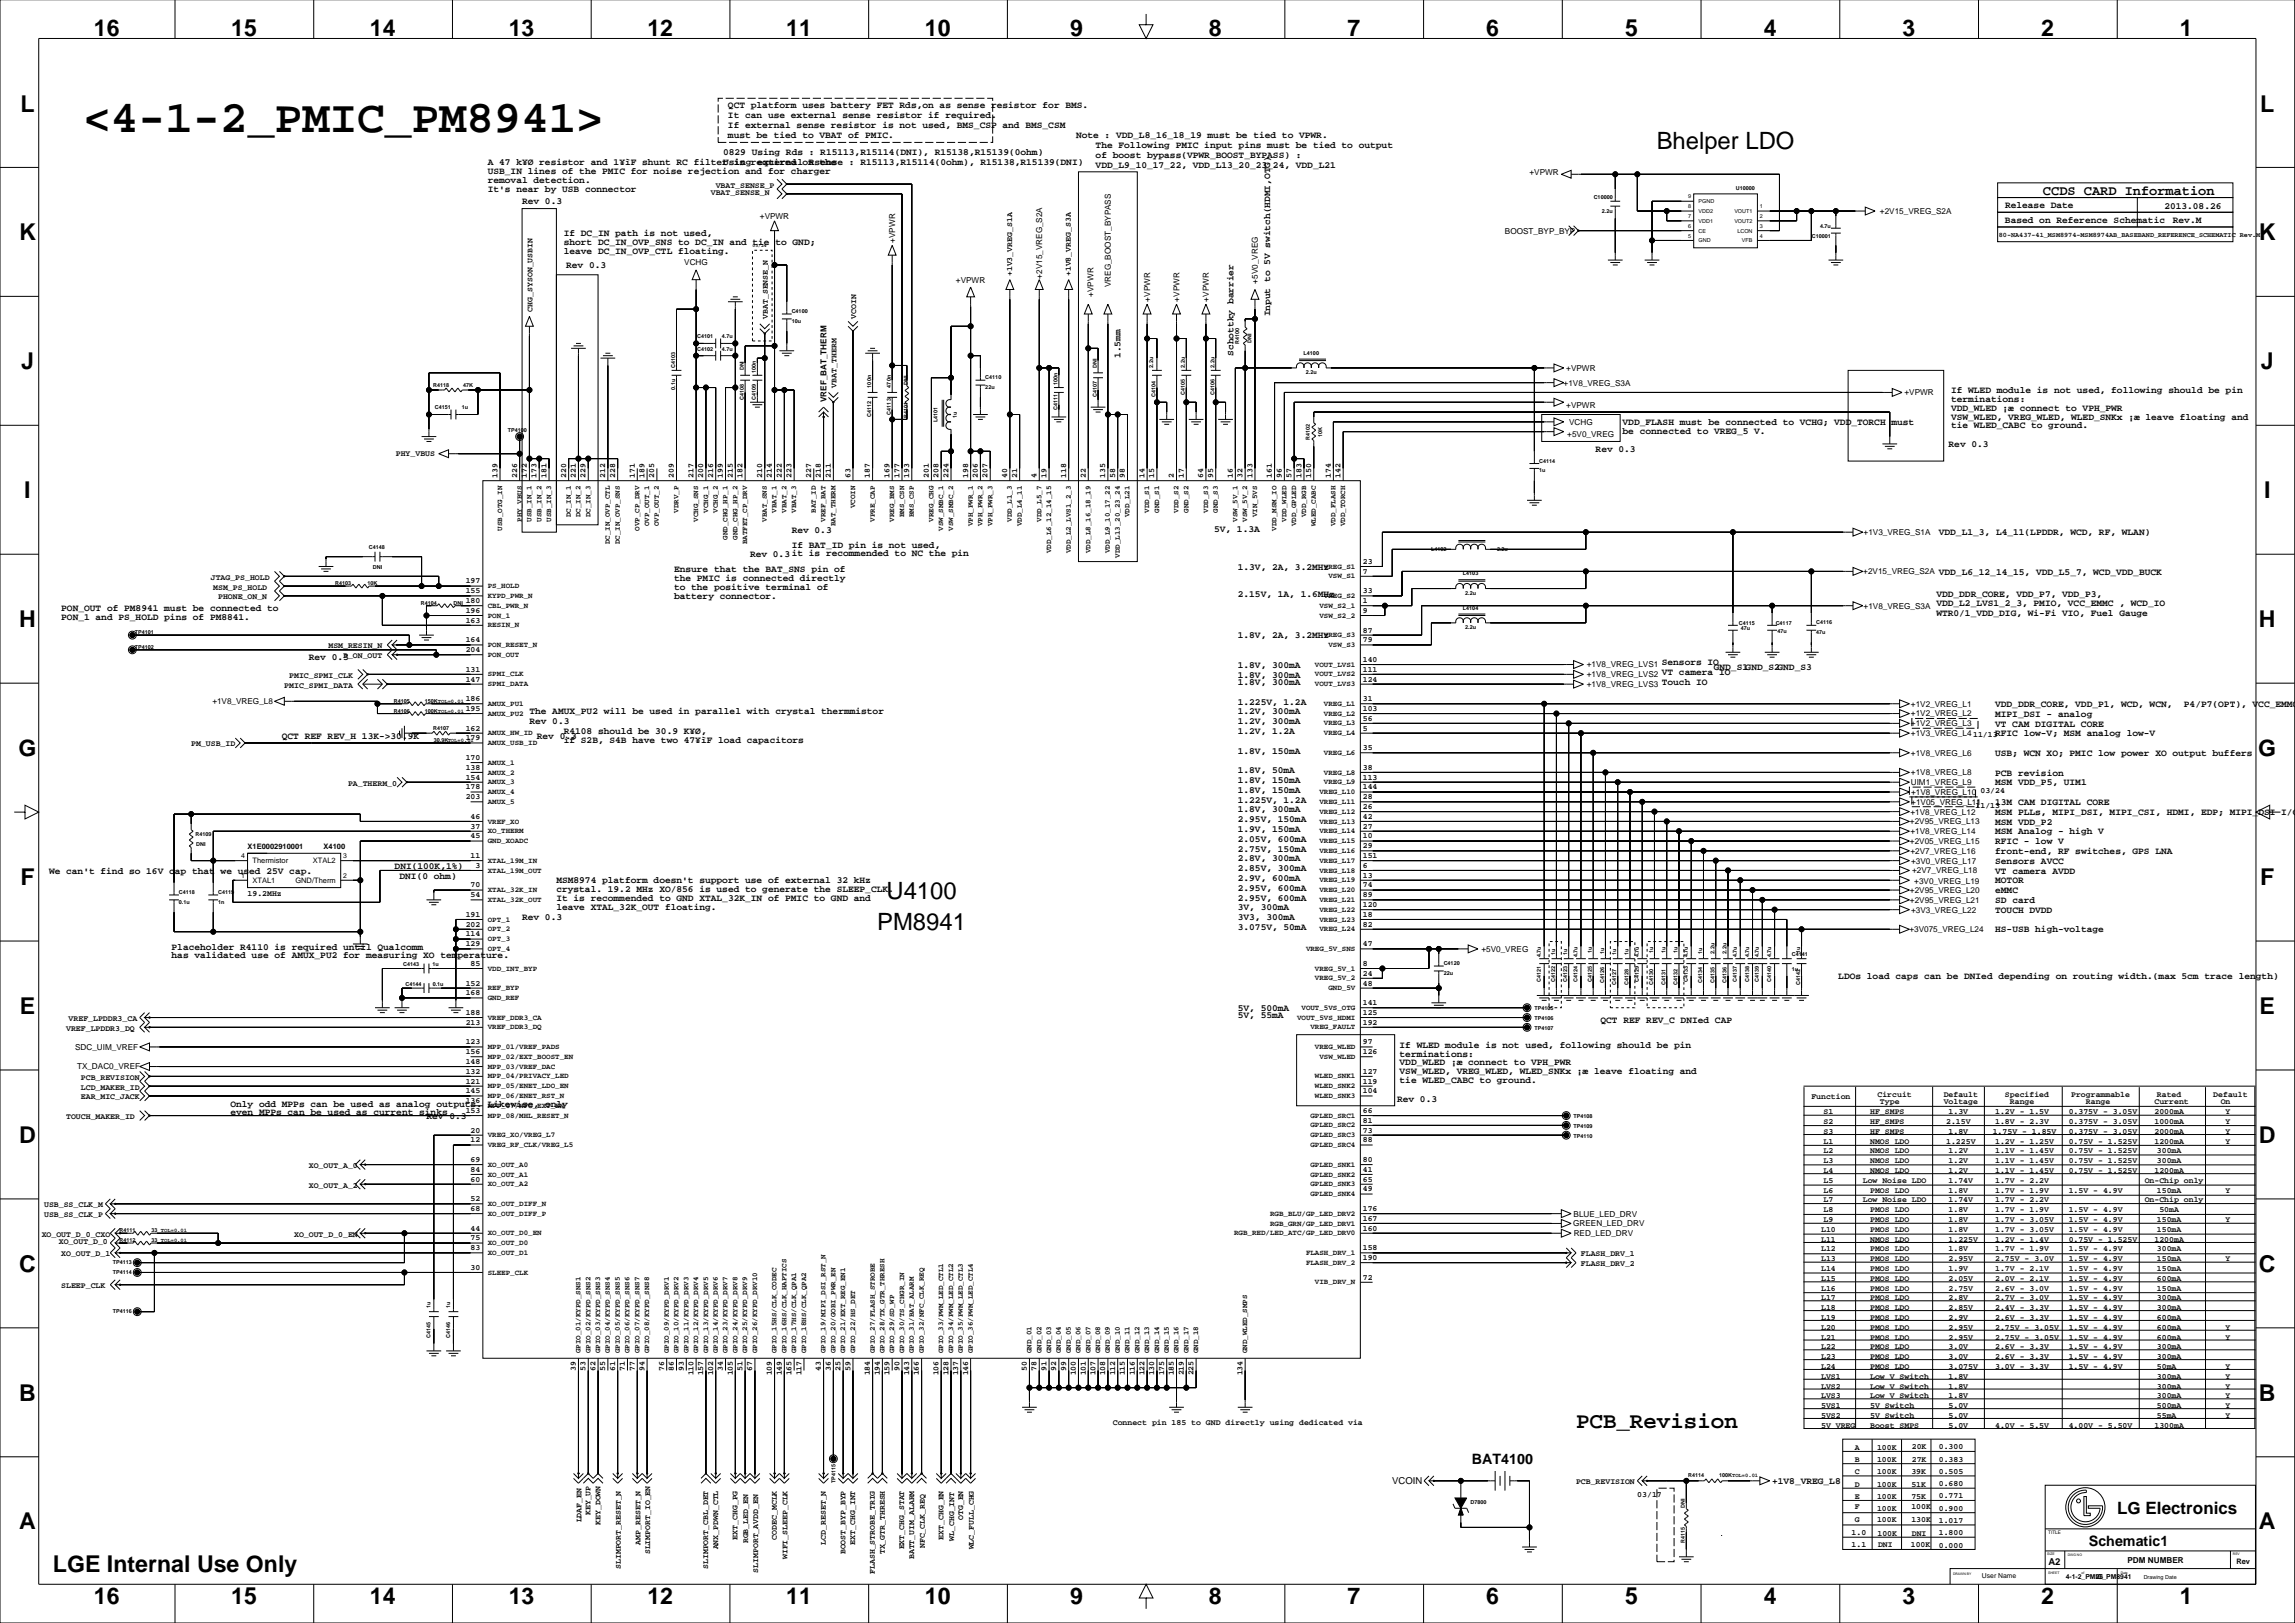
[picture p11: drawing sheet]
<svg xmlns="http://www.w3.org/2000/svg" width="1189mm" height="841mm" viewBox="0 0 1189 841" stroke-linecap="round" stroke-linejoin="round" font-family="sans-serif">
<defs><g id="words">
<text font-size="23.6" x="43" y="68">&lt;4-1-2_PMIC_PM8941&gt;</text>
<g font-size="12.3">
<text x="858" y="77">Bhelper LDO</text>
<text x="459" y="465">U4100</text>
<text x="454" y="482">PM8941</text>
</g>
<g font-size="12">
<text x="49" y="18">16</text>
<text x="120" y="18">15</text>
<text x="192" y="18">14</text>
<text x="264" y="18">13</text>
<text x="335" y="18">12</text>
<text x="407" y="18">11</text>
<text x="479" y="18">10</text>
<text x="554" y="18">9</text>
<text x="626" y="19">8</text>
<text x="698" y="18">7</text>
<text x="770" y="18">6</text>
<text x="842" y="18">5</text>
<text x="914" y="18">4</text>
<text x="986" y="18">3</text>
<text x="1057" y="18">2</text>
<text x="1129" y="18">1</text>
<text x="11" y="58">L</text>
<text x="1171" y="58">L</text>
<text x="10" y="125">K</text>
<text x="1170" y="125">K</text>
<text x="11" y="191">J</text>
<text x="1171" y="191">J</text>
<text x="13" y="258">I</text>
<text x="1173" y="258">I</text>
<text x="10" y="325">H</text>
<text x="1170" y="325">H</text>
<text x="10" y="392">G</text>
<text x="1170" y="392">G</text>
<text x="11" y="458">F</text>
<text x="1171" y="458">F</text>
<text x="10" y="525">E</text>
<text x="1170" y="525">E</text>
<text x="10" y="592">D</text>
<text x="1170" y="592">D</text>
<text x="10" y="659">C</text>
<text x="1170" y="659">C</text>
<text x="10" y="726">B</text>
<text x="1170" y="726">B</text>
<text x="10" y="792">A</text>
<text x="1170" y="792">A</text>
<text x="27" y="814">LGE Internal Use Only</text>
<text x="49" y="831">16</text>
<text x="120" y="831">15</text>
<text x="192" y="831">14</text>
<text x="264" y="831">13</text>
<text x="335" y="831">12</text>
<text x="407" y="831">11</text>
<text x="479" y="831">10</text>
<text x="554" y="831">9</text>
<text x="626" y="831">8</text>
<text x="698" y="831">7</text>
<text x="770" y="831">6</text>
<text x="842" y="831">5</text>
<text x="914" y="831">4</text>
<text x="986" y="831">3</text>
<text x="1057" y="831">2</text>
<text x="1129" y="831">1</text>
</g>
<text font-size="11.6" x="816" y="740">PCB_Revision</text>
<text font-size="8.8" x="1097" y="784">LG Electronics</text>
<g font-size="7.4">
<text x="762" y="758">BAT4100</text>
<text x="1082" y="801">Schematic1</text>
</g>
<text font-size="7.1" x="1058" y="101">CCDS CARD Information</text>
<g font-size="4.9">
<text x="377" y="56">QCT platform uses battery FET Rds,on as sense resistor for BMS.</text>
<text x="377" y="61">It can use external sense resistor if required.</text>
<text x="377" y="66">If external sense resistor is not used, BMS_CSP and BMS_CSM</text>
<text x="377" y="71">must be tied to VBAT of PMIC.</text>
<text x="557" y="72">Note : VDD_L8_16_18_19 must be tied to VPWR.</text>
<text x="568" y="77">The Following PMIC input pins must be tied to output</text>
<text x="375" y="81">0829 Using Rds : R15113,R15114(DNI), R15138,R15139(0ohm)</text>
<text x="568" y="82">of boost bypass(VPWR_BOOST_BYPASS) :</text>
<text x="253" y="86">A 47 k¥Ø resistor and 1¥ìF shunt RC filter is required on the</text>
<text x="375" y="86">Using external Rsense : R15113,R15114(0ohm), R15138,R15139(DNI)</text>
<text x="568" y="87">VDD_L9_10_17_22, VDD_L13_20_23_24, VDD_L21</text>
<text x="253" y="95">removal detection.</text>
<text x="253" y="90">USB_IN lines of the PMIC for noise rejection and for charger</text>
<text x="253" y="100">It's near by USB connector</text>
<text x="270" y="106">Rev 0.3</text>
<text x="1039" y="108">Release Date</text>
<text x="1121" y="108">2013.08.26</text>
<text x="1039" y="115">Based on Reference Schematic</text>
<text x="1126" y="115">Rev.M</text>
<text x="292" y="122">If DC_IN path is not used,</text>
<text x="292" y="132">leave DC_IN_OVP_CTL floating.</text>
<text x="292" y="127">short DC_IN_OVP_SNS to DC_IN and tie to GND;</text>
<text x="293" y="139">Rev 0.3</text>
<text x="658" y="164" transform="rotate(-90 658 164)">Input to 5V switch(HDMI,OTG)</text>
<text x="580" y="185" transform="rotate(-90 580 185)">1.5mm</text>
<text x="639" y="184" transform="rotate(-90 639 184)">Schottky barrier</text>
<text x="1011" y="204">If WLED module is not used, following should be pin</text>
<text x="1011" y="208">terminations:</text>
<text x="1011" y="213">VDD_WLED ¡æ connect to VPH_PWR</text>
<text x="841" y="220">VDD_FLASH must be connected to VCHG; VDD_TORCH must</text>
<text x="1011" y="217">VSW_WLED, VREG_WLED, WLED_SNKx ¡æ leave floating and</text>
<text x="1011" y="222">tie WLED_CABC to ground.</text>
<text x="841" y="225">be connected to VREG_5 V.</text>
<text x="1009" y="232">Rev 0.3</text>
<text x="827" y="234">Rev 0.3</text>
<text x="629" y="275">5V, 1.3A</text>
<text x="410" y="276">Rev 0.3</text>
<text x="1004" y="277">VDD_L1_3, L4_11(LPDDR, WCD, RF, WLAN)</text>
<text x="410" y="284">If BAT_ID pin is not used,</text>
<text x="389" y="289">Rev 0.3 it is recommended to NC the pin</text>
<text x="349" y="296">Ensure that the BAT_SNS pin of</text>
<text x="641" y="295">1.3V, 2A, 3.2MHz</text>
<text x="1004" y="298">VDD_L6_12_14_15, VDD_L5_7, WCD_VDD_BUCK</text>
<text x="349" y="305">to the positive terminal of</text>
<text x="349" y="301">the PMIC is connected directly</text>
<text x="349" y="310">battery connector.</text>
<text x="641" y="309">2.15V, 1A, 1.6MHz</text>
<text x="1003" y="309">VDD_DDR_CORE, VDD_P7, VDD_P3,</text>
<text x="32" y="317">PON_OUT of PM8941 must be connected to</text>
<text x="1003" y="314">VDD_L2_LVS1_2_3, PMIO, VCC_EMMC , WCD_IO</text>
<text x="32" y="321">PON_1 and PS_HOLD pins of PM8841.</text>
<text x="1003" y="319">WTR0/1_VDD_DIG, Wi-Fi VIO, Fuel Gauge</text>
<text x="641" y="331">1.8V, 2A, 3.2MHz</text>
<text x="160" y="342">Rev 0.3</text>
<text x="641" y="346">1.8V, 300mA</text>
<text x="861" y="345">Sensors IO</text>
<text x="888" y="347">GND_S1GND_S2GND_S3</text>
<text x="641" y="351">1.8V, 300mA</text>
<text x="861" y="350">VT camera IO</text>
<text x="641" y="355">1.8V, 300mA</text>
<text x="861" y="355">Touch IO</text>
<text x="641" y="365">1.225V, 1.2A</text>
<text x="274" y="370">The AMUX_PU2 will be used in parallel with crystal thermmistor</text>
<text x="641" y="370">1.2V, 300mA</text>
<text x="1034" y="366">VDD_DDR_CORE, VDD_P1, WCD, WCN,</text>
<text x="1034" y="371">MIPI_DSI - analog</text>
<text x="1131" y="366">P4/P7(OPT), VCC_EMMC</text>
<text x="274" y="375">Rev 0.3</text>
<text x="641" y="375">1.2V, 300mA</text>
<text x="1034" y="376">VT CAM DIGITAL CORE</text>
<text x="146" y="383">QCT REF REV_H 13K-&gt;30.9K</text>
<text x="278" y="383">Rev 0.3</text>
<text x="292" y="380">R4108 should be 30.9 K¥Ø,</text>
<text x="641" y="380">1.2V, 1.2A</text>
<text x="1034" y="381">RFIC low-V; MSM analog low-V</text>
<text x="292" y="385">if S2B, S4B have two 47¥ìF load capacitors</text>
<text x="641" y="390">1.8V, 150mA</text>
<text x="1034" y="392">USB; WCN XO; PMIC low power XO output buffers</text>
<text x="641" y="400">1.8V, 50mA</text>
<text x="1034" y="402">PCB revision</text>
<text x="641" y="406">1.8V, 150mA</text>
<text x="1034" y="407">MSM VDD_P5, UIM1</text>
<text x="641" y="411">1.8V, 150mA</text>
<text x="641" y="416">1.225V, 1.2A</text>
<text x="1034" y="417">13M CAM DIGITAL CORE</text>
<text x="641" y="421">1.8V, 300mA</text>
<text x="641" y="426">2.95V, 150mA</text>
<text x="1034" y="422">MSM PLLs, MIPI_DSI, MIPI_CSI, HDMI, EDP; MIPI_DSI I/O</text>
<text x="641" y="431">1.9V, 150mA</text>
<text x="1034" y="427">MSM VDD_P2</text>
<text x="641" y="436">2.05V, 600mA</text>
<text x="1034" y="437">RFIC - low V</text>
<text x="1034" y="432">MSM Analog - high V</text>
<text x="641" y="441">2.75V, 150mA</text>
<text x="1034" y="442">front-end, RF switches, GPS LNA</text>
<text x="204" y="450">DNI(100K,1%)</text>
<text x="641" y="446">2.8V, 300mA</text>
<text x="1034" y="447">Sensors AVCC</text>
<text x="25" y="453">We can't find so 16V cap that we used 25V cap.</text>
<text x="207" y="455">DNI(0 ohm)</text>
<text x="641" y="451">2.85V, 300mA</text>
<text x="1034" y="453">VT camera AVDD</text>
<text x="288" y="458">MSM8974 platform doesn't support use of external 32 kHz</text>
<text x="641" y="456">2.9V, 600mA</text>
<text x="641" y="461">2.95V, 600mA</text>
<text x="1034" y="458">MOTOR</text>
<text x="288" y="467">It is recommended to GND XTAL_32K_IN of PMIC to GND and</text>
<text x="288" y="462">crystal. 19.2 MHz XO/856 is used to generate the SLEEP_CLK.</text>
<text x="641" y="466">2.95V, 600mA</text>
<text x="1034" y="468">SD card</text>
<text x="1034" y="463">eMMC</text>
<text x="288" y="471">leave XTAL_32K_OUT floating.</text>
<text x="641" y="472">3V, 300mA</text>
<text x="1034" y="473">TOUCH DVDD</text>
<text x="270" y="477">Rev 0.3</text>
<text x="641" y="477">3V3, 300mA</text>
<text x="641" y="482">3.075V, 50mA</text>
<text x="1034" y="483">HS-USB high-voltage</text>
<text x="89" y="492">Placeholder R4110 is required until Qualcomm</text>
<text x="89" y="496">has validated use of AMUX_PU2 for measuring XO temperature.</text>
<text x="952" y="507">LDOs load caps can be DNIed depending on routing width.(max 5cm trace length)</text>
<text x="641" y="524">5V, 500mA</text>
<text x="641" y="527">5V, 55mA</text>
<text x="829" y="530">QCT REF REV_C DNIed CAP</text>
<text x="725" y="543">If WLED module is not used, following should be pin</text>
<text x="725" y="552">VDD_WLED ¡æ connect to VPH_PWR</text>
<text x="725" y="547">terminations:</text>
<text x="725" y="556">VSW_WLED, VREG_WLED, WLED_SNKx ¡æ leave floating and</text>
<text x="725" y="561">tie WLED_CABC to ground.</text>
<text x="119" y="573">Only odd MPPs can be used as analog outputs. Likewise, only</text>
<text x="724" y="571">Rev 0.3</text>
<text x="119" y="578">even MPPs can be used as current sinks</text>
<text x="221" y="579">Rev 0.3</text>
<text x="721" y="769">VCOIN</text>
<text x="918" y="768">+1V8_VREG_L8</text>
<text x="1061" y="811">A2</text>
</g>
<g font-size="4.2">
<text x="792" y="91">+VPWR</text>
<text x="368" y="101">VBAT_SENSE_N</text>
<text x="371" y="97">VBAT_SENSE_P</text>
<text x="394" y="113">+VPWR</text>
<text x="974" y="111">+2V15_VREG_S2A</text>
<text x="464" y="126" transform="rotate(-90 464 126)">+VPWR</text>
<text x="780" y="121">BOOST_BYP_BYP</text>
<text x="354" y="137">VCHG</text>
<text x="524" y="143" transform="rotate(-90 524 143)">+1V3_VREG_S1A</text>
<text x="555" y="143" transform="rotate(-90 555 143)">+1V8_VREG_S3A</text>
<text x="495" y="146">+VPWR</text>
<text x="540" y="144" transform="rotate(-90 540 144)">+2V15_VREG_S2A</text>
<text x="575" y="149" transform="rotate(-90 575 149)">VREG_BOOST_BYPASS</text>
<text x="652" y="147" transform="rotate(-90 652 147)">+5V0_VREG</text>
<text x="567" y="154" transform="rotate(-90 567 154)">+VPWR</text>
<text x="276" y="161" transform="rotate(-90 276 161)">CHG_SYSON_USBIN</text>
<text x="596" y="156" transform="rotate(-90 596 156)">+VPWR</text>
<text x="611" y="156" transform="rotate(-90 611 156)">+VPWR</text>
<text x="626" y="156" transform="rotate(-90 626 156)">+VPWR</text>
<text x="398" y="165" transform="rotate(-90 398 165)">VBAT_SENSE_N</text>
<text x="444" y="165" transform="rotate(-90 444 165)">VCOIN</text>
<text x="811" y="192">+VPWR</text>
<text x="433" y="201" transform="rotate(-90 433 201)">VBAT_THERM</text>
<text x="810" y="200">+1V8_VREG_S3A</text>
<text x="428" y="208" transform="rotate(-90 428 208)">VREF_BAT_THERM</text>
<text x="987" y="205">+VPWR</text>
<text x="811" y="211">+VPWR</text>
<text x="813" y="220">VCHG</text>
<text x="812" y="226">+5V0_VREG</text>
<text x="205" y="236">PHY_VBUS</text>
<text x="258" y="248" transform="rotate(-90 258 248)">139</text>
<text x="268" y="248" transform="rotate(-90 268 248)">226</text>
<text x="273" y="248" transform="rotate(-90 273 248)">172</text>
<text x="278" y="248" transform="rotate(-90 278 248)">173</text>
<text x="283" y="248" transform="rotate(-90 283 248)">181</text>
<text x="293" y="248" transform="rotate(-90 293 248)">220</text>
<text x="298" y="248" transform="rotate(-90 298 248)">221</text>
<text x="303" y="248" transform="rotate(-90 303 248)">229</text>
<text x="314" y="248" transform="rotate(-90 314 248)">212</text>
<text x="319" y="248" transform="rotate(-90 319 248)">228</text>
<text x="329" y="248" transform="rotate(-90 329 248)">171</text>
<text x="334" y="248" transform="rotate(-90 334 248)">189</text>
<text x="339" y="248" transform="rotate(-90 339 248)">205</text>
<text x="349" y="248" transform="rotate(-90 349 248)">209</text>
<text x="359" y="248" transform="rotate(-90 359 248)">217</text>
<text x="364" y="248" transform="rotate(-90 364 248)">200</text>
<text x="369" y="248" transform="rotate(-90 369 248)">216</text>
<text x="374" y="248" transform="rotate(-90 374 248)">199</text>
<text x="380" y="248" transform="rotate(-90 380 248)">215</text>
<text x="385" y="248" transform="rotate(-90 385 248)">182</text>
<text x="395" y="248" transform="rotate(-90 395 248)">210</text>
<text x="400" y="248" transform="rotate(-90 400 248)">214</text>
<text x="405" y="248" transform="rotate(-90 405 248)">222</text>
<text x="410" y="248" transform="rotate(-90 410 248)">223</text>
<text x="420" y="248" transform="rotate(-90 420 248)">227</text>
<text x="425" y="248" transform="rotate(-90 425 248)">218</text>
<text x="430" y="248" transform="rotate(-90 430 248)">211</text>
<text x="441" y="248" transform="rotate(-90 441 248)">63</text>
<text x="451" y="248" transform="rotate(-90 451 248)">187</text>
<text x="461" y="248" transform="rotate(-90 461 248)">169</text>
<text x="466" y="248" transform="rotate(-90 466 248)">177</text>
<text x="471" y="248" transform="rotate(-90 471 248)">193</text>
<text x="481" y="248" transform="rotate(-90 481 248)">201</text>
<text x="486" y="248" transform="rotate(-90 486 248)">208</text>
<text x="491" y="248" transform="rotate(-90 491 248)">224</text>
<text x="501" y="248" transform="rotate(-90 501 248)">198</text>
<text x="507" y="248" transform="rotate(-90 507 248)">206</text>
<text x="512" y="248" transform="rotate(-90 512 248)">207</text>
<text x="522" y="248" transform="rotate(-90 522 248)">40</text>
<text x="527" y="248" transform="rotate(-90 527 248)">21</text>
<text x="537" y="248" transform="rotate(-90 537 248)">4</text>
<text x="542" y="248" transform="rotate(-90 542 248)">19</text>
<text x="552" y="248" transform="rotate(-90 552 248)">118</text>
<text x="562" y="248" transform="rotate(-90 562 248)">22</text>
<text x="573" y="248" transform="rotate(-90 573 248)">135</text>
<text x="578" y="248" transform="rotate(-90 578 248)">58</text>
<text x="583" y="248" transform="rotate(-90 583 248)">98</text>
<text x="593" y="248" transform="rotate(-90 593 248)">14</text>
<text x="598" y="248" transform="rotate(-90 598 248)">15</text>
<text x="608" y="248" transform="rotate(-90 608 248)">2</text>
<text x="613" y="248" transform="rotate(-90 613 248)">17</text>
<text x="623" y="248" transform="rotate(-90 623 248)">64</text>
<text x="628" y="248" transform="rotate(-90 628 248)">95</text>
<text x="639" y="248" transform="rotate(-90 639 248)">16</text>
<text x="644" y="248" transform="rotate(-90 644 248)">32</text>
<text x="649" y="248" transform="rotate(-90 649 248)">133</text>
<text x="659" y="248" transform="rotate(-90 659 248)">161</text>
<text x="664" y="248" transform="rotate(-90 664 248)">96</text>
<text x="669" y="248" transform="rotate(-90 669 248)">57</text>
<text x="674" y="248" transform="rotate(-90 674 248)">183</text>
<text x="679" y="248" transform="rotate(-90 679 248)">150</text>
<text x="689" y="248" transform="rotate(-90 689 248)">174</text>
<text x="694" y="248" transform="rotate(-90 694 248)">142</text>
<text x="965" y="277">+1V3_VREG_S1A</text>
<text x="706" y="292">23</text>
<text x="706" y="297">7</text>
<text x="965" y="297">+2V15_VREG_S2A</text>
<text x="109" y="300">JTAG_PS_HOLD</text>
<text x="110" y="305">MSM_PS_HOLD</text>
<text x="241" y="302">197</text>
<text x="113" y="310">PHONE_ON_N</text>
<text x="241" y="307">155</text>
<text x="706" y="307">33</text>
<text x="241" y="317">196</text>
<text x="241" y="312">180</text>
<text x="706" y="317">9</text>
<text x="706" y="312">1</text>
<text x="965" y="315">+1V8_VREG_S3A</text>
<text x="241" y="323">163</text>
<text x="706" y="328">87</text>
<text x="170" y="336">MSM_RESIN_N</text>
<text x="241" y="333">164</text>
<text x="706" y="333">79</text>
<text x="178" y="341">P_ON_OUT</text>
<text x="241" y="338">204</text>
<text x="241" y="348">131</text>
<text x="706" y="348">111</text>
<text x="706" y="343">140</text>
<text x="822" y="346">+1V8_VREG_LVS1</text>
<text x="150" y="351">PMIC_SPMI_CLK</text>
<text x="241" y="353">147</text>
<text x="706" y="353">124</text>
<text x="822" y="351">+1V8_VREG_LVS2</text>
<text x="147" y="356">PMIC_SPMI_DATA</text>
<text x="822" y="356">+1V8_VREG_LVS3</text>
<text x="110" y="365">+1V8_VREG_L8</text>
<text x="241" y="363">186</text>
<text x="706" y="363">31</text>
<text x="241" y="368">195</text>
<text x="706" y="368">103</text>
<text x="990" y="366">+1V2_VREG_L1</text>
<text x="990" y="371">+1V2_VREG_L2</text>
<text x="706" y="373">56</text>
<text x="990" y="376">+1V2_VREG_L3</text>
<text x="241" y="383">179</text>
<text x="241" y="378">162</text>
<text x="706" y="378">5</text>
<text x="990" y="381">+1V3_VREG_L4</text>
<text x="1022" y="382">11/13</text>
<text x="99" y="387">PM_USB_ID</text>
<text x="706" y="389">35</text>
<text x="241" y="394">170</text>
<text x="990" y="391">+1V8_VREG_L6</text>
<text x="241" y="399">138</text>
<text x="706" y="399">38</text>
<text x="990" y="402">+1V8_VREG_L8</text>
<text x="180" y="407">PA_THERM_0</text>
<text x="241" y="404">154</text>
<text x="706" y="404">113</text>
<text x="990" y="407">UIM1_VREG_L9</text>
<text x="241" y="414">203</text>
<text x="241" y="409">178</text>
<text x="706" y="414">28</text>
<text x="706" y="409">144</text>
<text x="990" y="412">+1V8_VREG_L10</text>
<text x="1026" y="411">03/24</text>
<text x="706" y="419">26</text>
<text x="990" y="417">+1V05_VREG_L11</text>
<text x="1023" y="418">11/13</text>
<text x="244" y="424">46</text>
<text x="706" y="424">42</text>
<text x="990" y="422">+1V8_VREG_L12</text>
<text x="244" y="429">37</text>
<text x="706" y="429">27</text>
<text x="989" y="427">+2V95_VREG_L13</text>
<text x="244" y="434">45</text>
<text x="706" y="434">10</text>
<text x="989" y="437">+2V05_VREG_L15</text>
<text x="990" y="432">+1V8_VREG_L14</text>
<text x="706" y="439">29</text>
<text x="990" y="442">+2V7_VREG_L16</text>
<text x="244" y="444">11</text>
<text x="246" y="450">3</text>
<text x="706" y="450">6</text>
<text x="706" y="444">151</text>
<text x="990" y="447">+3V0_VREG_L17</text>
<text x="706" y="455">13</text>
<text x="991" y="452">+2V7_VREG_L18</text>
<text x="244" y="460">70</text>
<text x="706" y="460">74</text>
<text x="992" y="458">+3V0_VREG_L19</text>
<text x="128" y="464">19.2MHz</text>
<text x="244" y="465">54</text>
<text x="706" y="465">89</text>
<text x="989" y="468">+2V95_VREG_L21</text>
<text x="989" y="463">+2V95_VREG_L20</text>
<text x="706" y="470">120</text>
<text x="990" y="473">+3V3_VREG_L22</text>
<text x="241" y="475">191</text>
<text x="241" y="480">202</text>
<text x="706" y="480">82</text>
<text x="706" y="475">18</text>
<text x="241" y="485">114</text>
<text x="989" y="483">+3V075_VREG_L24</text>
<text x="241" y="490">129</text>
<text x="706" y="490">47</text>
<text x="767" y="493">+5V0_VREG</text>
<text x="244" y="500">85</text>
<text x="706" y="500">8</text>
<text x="706" y="505">24</text>
<text x="241" y="510">152</text>
<text x="241" y="516">168</text>
<text x="706" y="510">48</text>
<text x="706" y="521">141</text>
<text x="241" y="526">188</text>
<text x="706" y="526">125</text>
<text x="34" y="534">VREF_LPDDR3_DQ</text>
<text x="36" y="529">VREF_LPDDR3_CA</text>
<text x="241" y="531">213</text>
<text x="706" y="531">192</text>
<text x="39" y="544">SDC_UIM_VREF</text>
<text x="241" y="541">123</text>
<text x="706" y="541">97</text>
<text x="241" y="551">148</text>
<text x="241" y="546">156</text>
<text x="706" y="546">126</text>
<text x="40" y="554">TX_DAC0_VREF</text>
<text x="241" y="556">132</text>
<text x="706" y="556">127</text>
<text x="42" y="559">PCB_REVISION</text>
<text x="241" y="561">121</text>
<text x="706" y="561">119</text>
<text x="42" y="564">LCD_MAKER_ID</text>
<text x="42" y="569">EAR_MIC_JACK</text>
<text x="241" y="566">145</text>
<text x="706" y="566">104</text>
<text x="938" y="569">Function</text>
<text x="973" y="568">Circuit</text>
<text x="1007" y="568">Default</text>
<text x="1039" y="568">Specified</text>
<text x="1073" y="568">Programmable</text>
<text x="1117" y="568">Rated</text>
<text x="1147" y="568">Default</text>
<text x="241" y="571">136</text>
<text x="974" y="572">Type</text>
<text x="1007" y="572">Voltage</text>
<text x="1041" y="572">Range</text>
<text x="1081" y="572">Range</text>
<text x="1116" y="572">Current</text>
<text x="1150" y="572">On</text>
<text x="34" y="580">TOUCH_MAKER_ID</text>
<text x="241" y="576">153</text>
<text x="706" y="582">81</text>
<text x="706" y="576">66</text>
<text x="945" y="577">S1</text>
<text x="969" y="577">HF_SMPS</text>
<text x="1009" y="577">1.3V</text>
<text x="1034" y="577">1.2V - 1.5V</text>
<text x="1072" y="577">0.375V - 3.05V</text>
<text x="1116" y="577">2000mA</text>
<text x="1153" y="577">Y</text>
<text x="244" y="587">20</text>
<text x="706" y="587">73</text>
<text x="945" y="582">S2</text>
<text x="945" y="587">S3</text>
<text x="969" y="587">HF_SMPS</text>
<text x="969" y="582">HF_SMPS</text>
<text x="1008" y="582">2.15V</text>
<text x="1009" y="587">1.8V</text>
<text x="1032" y="587">1.75V - 1.85V</text>
<text x="1034" y="582">1.8V - 2.3V</text>
<text x="1072" y="582">0.375V - 3.05V</text>
<text x="1072" y="587">0.375V - 3.05V</text>
<text x="1116" y="587">2000mA</text>
<text x="1116" y="582">1000mA</text>
<text x="1153" y="587">Y</text>
<text x="1153" y="582">Y</text>
<text x="244" y="592">12</text>
<text x="706" y="592">88</text>
<text x="945" y="592">L1</text>
<text x="969" y="592">NMOS LDO</text>
<text x="1008" y="592">1.225V</text>
<text x="1034" y="592">1.2V - 1.25V</text>
<text x="1072" y="592">0.75V - 1.525V</text>
<text x="1116" y="592">1200mA</text>
<text x="1153" y="592">Y</text>
<text x="945" y="597">L2</text>
<text x="969" y="597">NMOS LDO</text>
<text x="1009" y="597">1.2V</text>
<text x="1034" y="597">1.1V - 1.45V</text>
<text x="1072" y="597">0.75V - 1.525V</text>
<text x="1117" y="597">300mA</text>
<text x="160" y="605">XO_OUT_A_0</text>
<text x="244" y="602">69</text>
<text x="706" y="602">80</text>
<text x="945" y="602">L3</text>
<text x="969" y="602">NMOS LDO</text>
<text x="1009" y="602">1.2V</text>
<text x="1034" y="602">1.1V - 1.45V</text>
<text x="1072" y="602">0.75V - 1.525V</text>
<text x="1117" y="602">300mA</text>
<text x="244" y="607">84</text>
<text x="706" y="607">41</text>
<text x="945" y="608">L4</text>
<text x="969" y="608">NMOS LDO</text>
<text x="1009" y="608">1.2V</text>
<text x="1034" y="608">1.1V - 1.45V</text>
<text x="1072" y="608">0.75V - 1.525V</text>
<text x="1116" y="608">1200mA</text>
<text x="160" y="615">XO_OUT_A_2</text>
<text x="244" y="612">60</text>
<text x="706" y="617">49</text>
<text x="706" y="612">65</text>
<text x="945" y="613">L5</text>
<text x="945" y="618">L6</text>
<text x="965" y="613">Low Noise LDO</text>
<text x="969" y="618">PMOS LDO</text>
<text x="1009" y="613">1.74V</text>
<text x="1009" y="618">1.8V</text>
<text x="1034" y="613">1.7V - 2.2V</text>
<text x="1034" y="618">1.7V - 1.9V</text>
<text x="1072" y="618">1.5V - 4.9V</text>
<text x="1111" y="613">On-Chip only</text>
<text x="1117" y="618">150mA</text>
<text x="1153" y="618">Y</text>
<text x="244" y="622">52</text>
<text x="945" y="623">L7</text>
<text x="965" y="623">Low Noise LDO</text>
<text x="1009" y="623">1.74V</text>
<text x="1034" y="623">1.7V - 2.2V</text>
<text x="1111" y="623">On-Chip only</text>
<text x="23" y="625">USB_SS_CLK_M</text>
<text x="244" y="627">68</text>
<text x="706" y="627">176</text>
<text x="945" y="628">L8</text>
<text x="969" y="628">PMOS LDO</text>
<text x="1009" y="628">1.8V</text>
<text x="1034" y="628">1.7V - 1.9V</text>
<text x="1072" y="628">1.5V - 4.9V</text>
<text x="1119" y="628">50mA</text>
<text x="23" y="630">USB_SS_CLK_P</text>
<text x="706" y="632">167</text>
<text x="815" y="635">GREEN_LED_DRV</text>
<text x="815" y="630">BLUE_LED_DRV</text>
<text x="945" y="633">L9</text>
<text x="969" y="633">PMOS LDO</text>
<text x="1009" y="633">1.8V</text>
<text x="1034" y="633">1.7V - 3.05V</text>
<text x="1072" y="633">1.5V - 4.9V</text>
<text x="1117" y="633">150mA</text>
<text x="1153" y="633">Y</text>
<text x="22" y="641">XO_OUT_D_0_CXO</text>
<text x="152" y="641">XO_OUT_D_0_EN</text>
<text x="244" y="637">44</text>
<text x="706" y="637">160</text>
<text x="815" y="640">RED_LED_DRV</text>
<text x="943" y="638">L10</text>
<text x="969" y="638">PMOS LDO</text>
<text x="1009" y="638">1.8V</text>
<text x="1034" y="638">1.7V - 3.05V</text>
<text x="1072" y="638">1.5V - 4.9V</text>
<text x="1117" y="638">150mA</text>
<text x="30" y="644">XO_OUT_D_0</text>
<text x="244" y="648">83</text>
<text x="244" y="643">75</text>
<text x="706" y="648">158</text>
<text x="943" y="643">L11</text>
<text x="969" y="643">NMOS LDO</text>
<text x="1009" y="643">1.225V</text>
<text x="1034" y="643">1.2V - 1.4V</text>
<text x="1072" y="643">0.75V - 1.525V</text>
<text x="1116" y="643">1200mA</text>
<text x="32" y="651">XO_OUT_D_1</text>
<text x="706" y="653">190</text>
<text x="819" y="651">FLASH_DRV_1</text>
<text x="943" y="648">L12</text>
<text x="943" y="653">L13</text>
<text x="969" y="648">PMOS LDO</text>
<text x="969" y="653">PMOS LDO</text>
<text x="1009" y="648">1.8V</text>
<text x="1009" y="653">2.95V</text>
<text x="1034" y="648">1.7V - 1.9V</text>
<text x="1034" y="653">2.75V - 3.0V</text>
<text x="1072" y="653">1.5V - 4.9V</text>
<text x="1072" y="648">1.5V - 4.9V</text>
<text x="1117" y="648">300mA</text>
<text x="1117" y="653">150mA</text>
<text x="1153" y="653">Y</text>
<text x="244" y="658">30</text>
<text x="819" y="656">FLASH_DRV_2</text>
<text x="943" y="658">L14</text>
<text x="969" y="658">PMOS LDO</text>
<text x="1009" y="658">1.9V</text>
<text x="1034" y="658">1.7V - 2.1V</text>
<text x="1072" y="658">1.5V - 4.9V</text>
<text x="1117" y="658">150mA</text>
<text x="706" y="663">72</text>
<text x="943" y="663">L15</text>
<text x="969" y="663">PMOS LDO</text>
<text x="1009" y="663">2.05V</text>
<text x="1034" y="663">2.0V - 2.1V</text>
<text x="1072" y="663">1.5V - 4.9V</text>
<text x="1117" y="663">600mA</text>
<text x="32" y="667">SLEEP_CLK</text>
<text x="943" y="669">L16</text>
<text x="969" y="669">PMOS LDO</text>
<text x="1009" y="669">2.75V</text>
<text x="1034" y="669">2.6V - 3.0V</text>
<text x="1072" y="669">1.5V - 4.9V</text>
<text x="1117" y="669">150mA</text>
<text x="943" y="674">L17</text>
<text x="969" y="674">PMOS LDO</text>
<text x="1009" y="674">2.8V</text>
<text x="1034" y="674">2.7V - 3.0V</text>
<text x="1072" y="674">1.5V - 4.9V</text>
<text x="1117" y="674">300mA</text>
<text x="943" y="684">L19</text>
<text x="943" y="679">L18</text>
<text x="969" y="679">PMOS LDO</text>
<text x="969" y="684">PMOS LDO</text>
<text x="1009" y="684">2.9V</text>
<text x="1009" y="679">2.85V</text>
<text x="1034" y="684">2.6V - 3.3V</text>
<text x="1034" y="679">2.4V - 3.3V</text>
<text x="1072" y="684">1.5V - 4.9V</text>
<text x="1072" y="679">1.5V - 4.9V</text>
<text x="1117" y="679">300mA</text>
<text x="1117" y="684">600mA</text>
<text x="943" y="689">L20</text>
<text x="969" y="689">PMOS LDO</text>
<text x="1009" y="689">2.95V</text>
<text x="1034" y="689">2.75V - 3.05V</text>
<text x="1072" y="689">1.5V - 4.9V</text>
<text x="1117" y="689">600mA</text>
<text x="1153" y="689">Y</text>
<text x="943" y="694">L21</text>
<text x="969" y="694">PMOS LDO</text>
<text x="1009" y="694">2.95V</text>
<text x="1034" y="694">2.75V - 3.05V</text>
<text x="1072" y="694">1.5V - 4.9V</text>
<text x="1117" y="694">600mA</text>
<text x="1153" y="694">Y</text>
<text x="943" y="699">L22</text>
<text x="969" y="699">PMOS LDO</text>
<text x="1009" y="699">3.0V</text>
<text x="1034" y="699">2.6V - 3.3V</text>
<text x="1072" y="699">1.5V - 4.9V</text>
<text x="1117" y="699">300mA</text>
<text x="943" y="704">L23</text>
<text x="969" y="704">PMOS LDO</text>
<text x="1009" y="704">3.0V</text>
<text x="1034" y="704">2.6V - 3.3V</text>
<text x="1072" y="704">1.5V - 4.9V</text>
<text x="1117" y="704">300mA</text>
<text x="298" y="710" transform="rotate(-90 298 710)">39</text>
<text x="303" y="710" transform="rotate(-90 303 710)">53</text>
<text x="308" y="710" transform="rotate(-90 308 710)">62</text>
<text x="314" y="710" transform="rotate(-90 314 710)">55</text>
<text x="319" y="710" transform="rotate(-90 319 710)">61</text>
<text x="324" y="710" transform="rotate(-90 324 710)">71</text>
<text x="329" y="710" transform="rotate(-90 329 710)">77</text>
<text x="334" y="710" transform="rotate(-90 334 710)">94</text>
<text x="344" y="710" transform="rotate(-90 344 710)">76</text>
<text x="349" y="710" transform="rotate(-90 349 710)">86</text>
<text x="354" y="710" transform="rotate(-90 354 710)">93</text>
<text x="359" y="712" transform="rotate(-90 359 712)">110</text>
<text x="364" y="712" transform="rotate(-90 364 712)">157</text>
<text x="369" y="712" transform="rotate(-90 369 712)">102</text>
<text x="374" y="710" transform="rotate(-90 374 710)">34</text>
<text x="380" y="712" transform="rotate(-90 380 712)">105</text>
<text x="385" y="710" transform="rotate(-90 385 710)">51</text>
<text x="390" y="710" transform="rotate(-90 390 710)">67</text>
<text x="400" y="712" transform="rotate(-90 400 712)">109</text>
<text x="405" y="712" transform="rotate(-90 405 712)">149</text>
<text x="410" y="712" transform="rotate(-90 410 712)">165</text>
<text x="415" y="712" transform="rotate(-90 415 712)">117</text>
<text x="425" y="710" transform="rotate(-90 425 710)">43</text>
<text x="430" y="710" transform="rotate(-90 430 710)">36</text>
<text x="435" y="710" transform="rotate(-90 435 710)">25</text>
<text x="441" y="710" transform="rotate(-90 441 710)">59</text>
<text x="451" y="712" transform="rotate(-90 451 712)">184</text>
<text x="456" y="712" transform="rotate(-90 456 712)">194</text>
<text x="461" y="712" transform="rotate(-90 461 712)">159</text>
<text x="466" y="710" transform="rotate(-90 466 710)">90</text>
<text x="471" y="712" transform="rotate(-90 471 712)">143</text>
<text x="476" y="712" transform="rotate(-90 476 712)">166</text>
<text x="486" y="712" transform="rotate(-90 486 712)">106</text>
<text x="491" y="712" transform="rotate(-90 491 712)">128</text>
<text x="496" y="712" transform="rotate(-90 496 712)">137</text>
<text x="501" y="712" transform="rotate(-90 501 712)">146</text>
<text x="532" y="710" transform="rotate(-90 532 710)">50</text>
<text x="537" y="710" transform="rotate(-90 537 710)">78</text>
<text x="542" y="710" transform="rotate(-90 542 710)">91</text>
<text x="547" y="710" transform="rotate(-90 547 710)">92</text>
<text x="552" y="710" transform="rotate(-90 552 710)">99</text>
<text x="557" y="712" transform="rotate(-90 557 712)">100</text>
<text x="562" y="712" transform="rotate(-90 562 712)">101</text>
<text x="567" y="712" transform="rotate(-90 567 712)">107</text>
<text x="573" y="712" transform="rotate(-90 573 712)">108</text>
<text x="578" y="712" transform="rotate(-90 578 712)">112</text>
<text x="583" y="712" transform="rotate(-90 583 712)">115</text>
<text x="588" y="712" transform="rotate(-90 588 712)">116</text>
<text x="593" y="712" transform="rotate(-90 593 712)">122</text>
<text x="598" y="712" transform="rotate(-90 598 712)">130</text>
<text x="603" y="712" transform="rotate(-90 603 712)">175</text>
<text x="608" y="712" transform="rotate(-90 608 712)">185</text>
<text x="613" y="712" transform="rotate(-90 613 712)">219</text>
<text x="618" y="712" transform="rotate(-90 618 712)">225</text>
<text x="644" y="712" transform="rotate(-90 644 712)">134</text>
<text x="943" y="709">L24</text>
<text x="969" y="709">PMOS LDO</text>
<text x="1009" y="709">3.075V</text>
<text x="1034" y="709">3.0V - 3.3V</text>
<text x="1072" y="709">1.5V - 4.9V</text>
<text x="1117" y="709">50mA</text>
<text x="1153" y="709">Y</text>
<text x="943" y="714">LVS1</text>
<text x="943" y="719">LVS2</text>
<text x="969" y="714">Low V Switch</text>
<text x="969" y="719">Low V Switch</text>
<text x="1009" y="714">1.8V</text>
<text x="1009" y="719">1.8V</text>
<text x="1117" y="714">300mA</text>
<text x="1117" y="719">300mA</text>
<text x="1153" y="714">Y</text>
<text x="1153" y="719">Y</text>
<text x="943" y="724">LVS3</text>
<text x="969" y="724">Low V Switch</text>
<text x="1009" y="724">1.8V</text>
<text x="1117" y="724">300mA</text>
<text x="1153" y="724">Y</text>
<text x="943" y="729">5VS1</text>
<text x="969" y="729">5V Switch</text>
<text x="1009" y="729">5.0V</text>
<text x="1117" y="729">500mA</text>
<text x="1153" y="729">Y</text>
<text x="943" y="735">5VS2</text>
<text x="969" y="735">5V Switch</text>
<text x="1009" y="735">5.0V</text>
<text x="1117" y="735">55mA</text>
<text x="1153" y="735">Y</text>
<text x="576" y="738">Connect pin 185 to GND directly using dedicated via</text>
<text x="943" y="740">5V VREG</text>
<text x="969" y="740">Boost SMPS</text>
<text x="1009" y="740">5.0V</text>
<text x="1034" y="740">4.0V - 5.5V</text>
<text x="1072" y="740">4.00V - 5.50V</text>
<text x="1116" y="740">1300mA</text>
<text x="961" y="751">A</text>
<text x="972" y="751">100K</text>
<text x="990" y="751">20K</text>
<text x="1004" y="751">0.300</text>
<text x="961" y="757">B</text>
<text x="972" y="757">100K</text>
<text x="990" y="757">27K</text>
<text x="1004" y="757">0.383</text>
<text x="961" y="764">C</text>
<text x="972" y="764">100K</text>
<text x="990" y="764">39K</text>
<text x="1004" y="763">0.505</text>
<text x="816" y="769">PCB_REVISION</text>
<text x="961" y="770">D</text>
<text x="972" y="770">100K</text>
<text x="990" y="770">51K</text>
<text x="1004" y="770">0.680</text>
<text x="848" y="775">03/17</text>
<text x="961" y="776">E</text>
<text x="972" y="776">100K</text>
<text x="990" y="776">75K</text>
<text x="1004" y="776">0.771</text>
<text x="306" y="785" transform="rotate(-90 306 785)">KEY_UP</text>
<text x="961" y="782">F</text>
<text x="972" y="783">100K</text>
<text x="990" y="782">100K</text>
<text x="1004" y="783">0.900</text>
<text x="301" y="789" transform="rotate(-90 301 789)">LDAF_EN</text>
<text x="311" y="790" transform="rotate(-90 311 790)">KEY_DOWN</text>
<text x="499" y="787" transform="rotate(-90 499 787)">OTG_EN</text>
<text x="961" y="788">G</text>
<text x="972" y="788">100K</text>
<text x="990" y="788">130K</text>
<text x="1004" y="789">1.017</text>
<text x="382" y="798" transform="rotate(-90 382 798)">EXT_CHG_PG</text>
<text x="402" y="798" transform="rotate(-90 402 798)">CODEC_MCLK</text>
<text x="489" y="798" transform="rotate(-90 489 798)">EXT_CHG_EN</text>
<text x="959" y="795">1.0</text>
<text x="973" y="795">100K</text>
<text x="990" y="795">DNI</text>
<text x="1004" y="795">1.800</text>
<text x="332" y="800" transform="rotate(-90 332 800)">AMP_RESET_N</text>
<text x="372" y="803" transform="rotate(-90 372 803)">ANX_PDWN_CTL</text>
<text x="388" y="799" transform="rotate(-90 388 799)">RGB_LED_EN</text>
<text x="428" y="800" transform="rotate(-90 428 800)">LCD_RESET_N</text>
<text x="443" y="800" transform="rotate(-90 443 800)">EXT_CHG_INT</text>
<text x="468" y="803" transform="rotate(-90 468 803)">EXT_CHG_STAT</text>
<text x="479" y="802" transform="rotate(-90 479 802)">NFC_CLK_REQ</text>
<text x="494" y="798" transform="rotate(-90 494 798)">WL_CHG_INT</text>
<text x="504" y="803" transform="rotate(-90 504 803)">WLC_FULL_CHG</text>
<text x="959" y="801">1.1</text>
<text x="973" y="801">DNI</text>
<text x="990" y="801">100K</text>
<text x="1004" y="802">0.000</text>
<text x="337" y="805" transform="rotate(-90 337 805)">SLIMPORT_IO_EN</text>
<text x="408" y="808" transform="rotate(-90 408 808)">WIFI_SLEEP_CLK</text>
<text x="438" y="805" transform="rotate(-90 438 805)">BOOST_BYP_BYP</text>
<text x="458" y="805" transform="rotate(-90 458 805)">TX_GTR_THRESH</text>
<text x="474" y="808" transform="rotate(-90 474 808)">BATT_UIM_ALARM</text>
<text x="1102" y="810">PDM NUMBER</text>
<text x="322" y="813" transform="rotate(-90 322 813)">SLIMPORT_RESET_N</text>
<text x="367" y="813" transform="rotate(-90 367 813)">SLIMPORT_CBL_DET</text>
<text x="393" y="815" transform="rotate(-90 393 815)">SLIMPORT_AVDD_EN</text>
<text x="453" y="815" transform="rotate(-90 453 815)">FLASH_STROBE_TRIG</text>
</g>
<g font-size="3.9">
<text x="443" y="263" transform="rotate(-90 443 263)">VCOIN</text>
<text x="296" y="268" transform="rotate(-90 296 268)">DC_IN_1</text>
<text x="301" y="268" transform="rotate(-90 301 268)">DC_IN_2</text>
<text x="306" y="268" transform="rotate(-90 306 268)">DC_IN_3</text>
<text x="352" y="265" transform="rotate(-90 352 265)">VDRV_P</text>
<text x="367" y="265" transform="rotate(-90 367 265)">VCHG_1</text>
<text x="372" y="265" transform="rotate(-90 372 265)">VCHG_2</text>
<text x="402" y="265" transform="rotate(-90 402 265)">VBAT_1</text>
<text x="407" y="265" transform="rotate(-90 407 265)">VBAT_2</text>
<text x="412" y="265" transform="rotate(-90 412 265)">VBAT_3</text>
<text x="423" y="265" transform="rotate(-90 423 265)">BAT_ID</text>
<text x="468" y="268" transform="rotate(-90 468 268)">BMS_CSN</text>
<text x="473" y="268" transform="rotate(-90 473 268)">BMS_CSP</text>
<text x="585" y="268" transform="rotate(-90 585 268)">VDD_L21</text>
<text x="595" y="265" transform="rotate(-90 595 265)">VDD_S1</text>
<text x="600" y="265" transform="rotate(-90 600 265)">GND_S1</text>
<text x="611" y="265" transform="rotate(-90 611 265)">VDD_S2</text>
<text x="616" y="265" transform="rotate(-90 616 265)">GND_S2</text>
<text x="626" y="265" transform="rotate(-90 626 265)">VDD_S3</text>
<text x="631" y="265" transform="rotate(-90 631 265)">GND_S3</text>
<text x="651" y="268" transform="rotate(-90 651 268)">VIN_5VS</text>
<text x="677" y="268" transform="rotate(-90 677 268)">VDD_RGB</text>
<text x="260" y="275" transform="rotate(-90 260 275)">USB_OTG_IN</text>
<text x="270" y="270" transform="rotate(-90 270 270)">PHY_VBUS</text>
<text x="275" y="270" transform="rotate(-90 275 270)">USB_IN_1</text>
<text x="280" y="270" transform="rotate(-90 280 270)">USB_IN_2</text>
<text x="286" y="270" transform="rotate(-90 286 270)">USB_IN_3</text>
<text x="331" y="275" transform="rotate(-90 331 275)">OVP_CP_DRV</text>
<text x="336" y="272" transform="rotate(-90 336 272)">OVP_OUT_1</text>
<text x="341" y="272" transform="rotate(-90 341 272)">OVP_OUT_2</text>
<text x="362" y="270" transform="rotate(-90 362 270)">VCHG_SNS</text>
<text x="397" y="270" transform="rotate(-90 397 270)">VBAT_SNS</text>
<text x="428" y="270" transform="rotate(-90 428 270)">VREF_BAT</text>
<text x="433" y="272" transform="rotate(-90 433 272)">BAT_THERM</text>
<text x="453" y="270" transform="rotate(-90 453 270)">VPRE_CAP</text>
<text x="463" y="270" transform="rotate(-90 463 270)">VREG_BMS</text>
<text x="484" y="270" transform="rotate(-90 484 270)">VREG_CHG</text>
<text x="489" y="275" transform="rotate(-90 489 275)">VSW_SMBC_1</text>
<text x="494" y="275" transform="rotate(-90 494 275)">VSW_SMBC_2</text>
<text x="504" y="272" transform="rotate(-90 504 272)">VPH_PWR_1</text>
<text x="509" y="272" transform="rotate(-90 509 272)">VPH_PWR_2</text>
<text x="514" y="272" transform="rotate(-90 514 272)">VPH_PWR_3</text>
<text x="524" y="270" transform="rotate(-90 524 270)">VDD_L1_3</text>
<text x="529" y="272" transform="rotate(-90 529 272)">VDD_L4_11</text>
<text x="539" y="270" transform="rotate(-90 539 270)">VDD_L5_7</text>
<text x="641" y="270" transform="rotate(-90 641 270)">VSW_5V_1</text>
<text x="646" y="270" transform="rotate(-90 646 270)">VSW_5V_2</text>
<text x="661" y="275" transform="rotate(-90 661 275)">VDD_MSM_IO</text>
<text x="666" y="270" transform="rotate(-90 666 270)">VDD_WLED</text>
<text x="671" y="272" transform="rotate(-90 671 272)">VDD_GPLED</text>
<text x="682" y="272" transform="rotate(-90 682 272)">WLED_CABC</text>
<text x="692" y="272" transform="rotate(-90 692 272)">VDD_FLASH</text>
<text x="697" y="272" transform="rotate(-90 697 272)">VDD_TORCH</text>
<text x="316" y="282" transform="rotate(-90 316 282)">DC_IN_OVP_CTL</text>
<text x="321" y="282" transform="rotate(-90 321 282)">DC_IN_OVP_SNS</text>
<text x="377" y="279" transform="rotate(-90 377 279)">GND_CHG_HP_1</text>
<text x="382" y="279" transform="rotate(-90 382 279)">GND_CHG_HP_2</text>
<text x="387" y="282" transform="rotate(-90 387 282)">BATFET_CP_DRV</text>
<text x="545" y="286" transform="rotate(-90 545 286)">VDD_L6_12_14_15</text>
<text x="555" y="286" transform="rotate(-90 555 286)">VDD_L2_LVS1_2_3</text>
<text x="565" y="286" transform="rotate(-90 565 286)">VDD_L8_16_18_19</text>
<text x="575" y="286" transform="rotate(-90 575 286)">VDD_L9_10_17_22</text>
<text x="580" y="289" transform="rotate(-90 580 289)">VDD_L13_20_23_24</text>
<text x="686" y="295">VREG_S1</text>
<text x="688" y="300">VSW_S1</text>
<text x="253" y="305">PS_HOLD</text>
<text x="253" y="310">KYPD_PWR_N</text>
<text x="686" y="310">VREG_S2</text>
<text x="253" y="315">CBL_PWR_N</text>
<text x="684" y="315">VSW_S2_1</text>
<text x="253" y="320">PON_1</text>
<text x="684" y="320">VSW_S2_2</text>
<text x="253" y="325">RESIN_N</text>
<text x="253" y="335">PON_RESET_N</text>
<text x="686" y="330">VREG_S3</text>
<text x="688" y="335">VSW_S3</text>
<text x="253" y="340">PON_OUT</text>
<text x="681" y="345">VOUT_LVS1</text>
<text x="253" y="350">SPMI_CLK</text>
<text x="681" y="350">VOUT_LVS2</text>
<text x="253" y="355">SPMI_DATA</text>
<text x="681" y="355">VOUT_LVS3</text>
<text x="253" y="366">AMUX_PU1</text>
<text x="686" y="366">VREG_L1</text>
<text x="253" y="371">AMUX_PU2</text>
<text x="686" y="371">VREG_L2</text>
<text x="686" y="376">VREG_L3</text>
<text x="253" y="381">AMUX_HW_ID</text>
<text x="686" y="381">VREG_L4</text>
<text x="253" y="386">AMUX_USB_ID</text>
<text x="686" y="391">VREG_L6</text>
<text x="253" y="396">AMUX_1</text>
<text x="253" y="401">AMUX_2</text>
<text x="686" y="401">VREG_L8</text>
<text x="253" y="406">AMUX_3</text>
<text x="686" y="406">VREG_L9</text>
<text x="253" y="411">AMUX_4</text>
<text x="684" y="411">VREG_L10</text>
<text x="253" y="416">AMUX_5</text>
<text x="684" y="416">VREG_L11</text>
<text x="684" y="421">VREG_L12</text>
<text x="253" y="427">VREF_XO</text>
<text x="253" y="432">XO_THERM</text>
<text x="684" y="432">VREG_L14</text>
<text x="684" y="427">VREG_L13</text>
<text x="253" y="437">GND_XOADC</text>
<text x="684" y="437">VREG_L15</text>
<text x="128" y="440">X1E0002910001</text>
<text x="168" y="440">X4100</text>
<text x="684" y="442">VREG_L16</text>
<text x="131" y="447">Thermistor</text>
<text x="162" y="447">XTAL2</text>
<text x="253" y="447">XTAL_19M_IN</text>
<text x="684" y="447">VREG_L17</text>
<text x="253" y="452">XTAL_19M_OUT</text>
<text x="684" y="452">VREG_L18</text>
<text x="131" y="457">XTAL1</text>
<text x="153" y="457">GND/Therm</text>
<text x="684" y="457">VREG_L19</text>
<text x="253" y="462">XTAL_32K_IN</text>
<text x="253" y="467">XTAL_32K_OUT</text>
<text x="684" y="467">VREG_L21</text>
<text x="684" y="462">VREG_L20</text>
<text x="684" y="472">VREG_L22</text>
<text x="253" y="477">OPT_1</text>
<text x="684" y="477">VREG_L23</text>
<text x="253" y="482">OPT_2</text>
<text x="684" y="482">VREG_L24</text>
<text x="253" y="488">OPT_3</text>
<text x="253" y="493">OPT_4</text>
<text x="677" y="493">VREG_5V_SNS</text>
<text x="253" y="503">VDD_INT_BYP</text>
<text x="681" y="503">VREG_5V_1</text>
<text x="681" y="508">VREG_5V_2</text>
<text x="253" y="513">REF_BYP</text>
<text x="688" y="513">GND_5V</text>
<text x="253" y="518">GND_REF</text>
<text x="674" y="523">VOUT_5VS_OTG</text>
<text x="253" y="528">VREF_DDR3_CA</text>
<text x="253" y="533">VREF_DDR3_DQ</text>
<text x="672" y="528">VOUT_5VS_HDMI</text>
<text x="679" y="533">VREG_FAULT</text>
<text x="253" y="543">MPP_01/VREF_PADS</text>
<text x="681" y="543">VREG_WLED</text>
<text x="253" y="548">MPP_02/EXT_BOOST_EN</text>
<text x="684" y="548">VSW_WLED</text>
<text x="253" y="554">MPP_03/VREF_DAC</text>
<text x="253" y="559">MPP_04/PRIVACY_LED</text>
<text x="253" y="564">MPP_05/ENET_LDO_EN</text>
<text x="681" y="559">WLED_SNK1</text>
<text x="681" y="564">WLED_SNK2</text>
<text x="253" y="569">MPP_06/ENET_RST_N</text>
<text x="681" y="569">WLED_SNK3</text>
<text x="253" y="574">MPP_07/NFC_EXT_EN</text>
<text x="253" y="579">MPP_08/MHL_RESET_N</text>
<text x="679" y="579">GPLED_SRC1</text>
<text x="679" y="584">GPLED_SRC2</text>
<text x="253" y="589">VREG_XO/VREG_L7</text>
<text x="679" y="589">GPLED_SRC3</text>
<text x="253" y="594">VREG_RF_CLK/VREG_L5</text>
<text x="679" y="594">GPLED_SRC4</text>
<text x="253" y="604">XO_OUT_A0</text>
<text x="679" y="604">GPLED_SNK1</text>
<text x="253" y="609">XO_OUT_A1</text>
<text x="679" y="609">GPLED_SNK2</text>
<text x="253" y="614">XO_OUT_A2</text>
<text x="679" y="614">GPLED_SNK3</text>
<text x="679" y="620">GPLED_SNK4</text>
<text x="253" y="625">XO_OUT_DIFF_N</text>
<text x="253" y="630">XO_OUT_DIFF_P</text>
<text x="658" y="630">RGB_BLU/GP_LED_DRV2</text>
<text x="658" y="635">RGB_GRN/GP_LED_DRV1</text>
<text x="253" y="640">XO_OUT_D0_EN</text>
<text x="639" y="640">RGB_RED/LED_ATC/GP_LED_DRV0</text>
<text x="253" y="645">XO_OUT_D0</text>
<text x="253" y="650">XO_OUT_D1</text>
<text x="677" y="650">FLASH_DRV_1</text>
<text x="677" y="655">FLASH_DRV_2</text>
<text x="253" y="660">SLEEP_CLK</text>
<text x="681" y="665">VIB_DRV_N</text>
<text x="301" y="701" transform="rotate(-90 301 701)">GPIO_01/KYPD_SNS1</text>
<text x="306" y="701" transform="rotate(-90 306 701)">GPIO_02/KYPD_SNS2</text>
<text x="311" y="701" transform="rotate(-90 311 701)">GPIO_03/KYPD_SNS3</text>
<text x="316" y="701" transform="rotate(-90 316 701)">GPIO_04/KYPD_SNS4</text>
<text x="321" y="701" transform="rotate(-90 321 701)">GPIO_05/KYPD_SNS5</text>
<text x="326" y="701" transform="rotate(-90 326 701)">GPIO_06/KYPD_SNS6</text>
<text x="331" y="701" transform="rotate(-90 331 701)">GPIO_07/KYPD_SNS7</text>
<text x="336" y="701" transform="rotate(-90 336 701)">GPIO_08/KYPD_SNS8</text>
<text x="346" y="701" transform="rotate(-90 346 701)">GPIO_09/KYPD_DRV1</text>
<text x="352" y="701" transform="rotate(-90 352 701)">GPIO_10/KYPD_DRV2</text>
<text x="357" y="701" transform="rotate(-90 357 701)">GPIO_11/KYPD_DRV3</text>
<text x="362" y="701" transform="rotate(-90 362 701)">GPIO_12/KYPD_DRV4</text>
<text x="367" y="701" transform="rotate(-90 367 701)">GPIO_13/KYPD_DRV5</text>
<text x="372" y="701" transform="rotate(-90 372 701)">GPIO_14/KYPD_DRV6</text>
<text x="377" y="701" transform="rotate(-90 377 701)">GPIO_23/KYPD_DRV7</text>
<text x="382" y="701" transform="rotate(-90 382 701)">GPIO_24/KYPD_DRV8</text>
<text x="387" y="701" transform="rotate(-90 387 701)">GPIO_25/KYPD_DRV9</text>
<text x="392" y="701" transform="rotate(-90 392 701)">GPIO_26/KYPD_DRV10</text>
<text x="402" y="701" transform="rotate(-90 402 701)">GPIO_15HS/CLK_CODEC</text>
<text x="407" y="701" transform="rotate(-90 407 701)">GPIO_16HS/CLK_HAPTICS</text>
<text x="412" y="701" transform="rotate(-90 412 701)">GPIO_17HS/CLK_QPA1</text>
<text x="418" y="701" transform="rotate(-90 418 701)">GPIO_18HS/CLK_QPA2</text>
<text x="428" y="701" transform="rotate(-90 428 701)">GPIO_19/MIPI_DSI_RST_N</text>
<text x="433" y="701" transform="rotate(-90 433 701)">GPIO_20/GOBI_PWR_EN</text>
<text x="438" y="701" transform="rotate(-90 438 701)">GPIO_21/EXT_REG_EN1</text>
<text x="443" y="701" transform="rotate(-90 443 701)">GPIO_22/HS_DET</text>
<text x="453" y="701" transform="rotate(-90 453 701)">GPIO_27/FLASH_STROBE</text>
<text x="458" y="701" transform="rotate(-90 458 701)">GPIO_28/TX_GTR_THRESH</text>
<text x="463" y="701" transform="rotate(-90 463 701)">GPIO_29/SD_WP</text>
<text x="468" y="701" transform="rotate(-90 468 701)">GPIO_30/TS_CHGR_IN</text>
<text x="473" y="701" transform="rotate(-90 473 701)">GPIO_31/BAT_ALARM</text>
<text x="479" y="701" transform="rotate(-90 479 701)">GPIO_32/NFC_CLK_REQ</text>
<text x="489" y="701" transform="rotate(-90 489 701)">GPIO_33/PWM_LED_CTL1</text>
<text x="494" y="701" transform="rotate(-90 494 701)">GPIO_34/PWM_LED_CTL2</text>
<text x="499" y="701" transform="rotate(-90 499 701)">GPIO_35/PWM_LED_CTL3</text>
<text x="504" y="701" transform="rotate(-90 504 701)">GPIO_36/PWM_LED_CTL4</text>
<text x="534" y="701" transform="rotate(-90 534 701)">GND_01</text>
<text x="539" y="701" transform="rotate(-90 539 701)">GND_02</text>
<text x="545" y="701" transform="rotate(-90 545 701)">GND_03</text>
<text x="550" y="701" transform="rotate(-90 550 701)">GND_04</text>
<text x="555" y="701" transform="rotate(-90 555 701)">GND_05</text>
<text x="560" y="701" transform="rotate(-90 560 701)">GND_06</text>
<text x="565" y="701" transform="rotate(-90 565 701)">GND_07</text>
<text x="570" y="701" transform="rotate(-90 570 701)">GND_08</text>
<text x="575" y="701" transform="rotate(-90 575 701)">GND_09</text>
<text x="580" y="701" transform="rotate(-90 580 701)">GND_10</text>
<text x="585" y="701" transform="rotate(-90 585 701)">GND_11</text>
<text x="590" y="701" transform="rotate(-90 590 701)">GND_12</text>
<text x="595" y="701" transform="rotate(-90 595 701)">GND_13</text>
<text x="600" y="701" transform="rotate(-90 600 701)">GND_14</text>
<text x="605" y="701" transform="rotate(-90 605 701)">GND_15</text>
<text x="611" y="701" transform="rotate(-90 611 701)">GND_16</text>
<text x="616" y="701" transform="rotate(-90 616 701)">GND_17</text>
<text x="621" y="701" transform="rotate(-90 621 701)">GND_18</text>
<text x="646" y="701" transform="rotate(-90 646 701)">GND_WLED_SMPS</text>
<text x="1158" y="810">Rev</text>
</g>
<g font-size="3.5">
<text x="1035" y="123">80-NA437-41_MSM8974-MSM8974AB_BASEBAND_REFERENCE_SCHEMATIC Rev.M</text>
<text x="125" y="445">4</text>
<text x="178" y="445">3</text>
<text x="125" y="455">1</text>
<text x="178" y="455">2</text>
<text x="1027" y="818">User Name</text>
<text x="1070" y="818">4-1-2_PMIC_PM8941</text>
<text x="1086" y="818">26</text>
</g>
<g font-size="2.8">
<text x="899" y="99">U10000</text>
<text x="826" y="103">C10000</text>
<text x="875" y="103">9</text>
<text x="875" y="108">8</text>
<text x="880" y="105">PGND</text>
<text x="912" y="108">1</text>
<text x="830" y="111">2.2u</text>
<text x="875" y="113">7</text>
<text x="880" y="110">VDD2</text>
<text x="898" y="110">VOUT1</text>
<text x="912" y="113">2</text>
<text x="875" y="118">6</text>
<text x="880" y="115">VDD1</text>
<text x="898" y="115">VOUT2</text>
<text x="912" y="118">3</text>
<text x="943" y="118">4.7u</text>
<text x="875" y="123">5</text>
<text x="880" y="126">GND</text>
<text x="880" y="120">CE</text>
<text x="900" y="120">LCON</text>
<text x="902" y="126">VFB</text>
<text x="912" y="123">4</text>
<text x="939" y="123">C10001</text>
<text x="410" y="167">10u</text>
<text x="410" y="162">C4100</text>
<text x="361" y="175">C4101</text>
<text x="374" y="175">4.7u</text>
<text x="642" y="178" transform="rotate(-90 642 178)">R4100</text>
<text x="648" y="178" transform="rotate(-90 648 178)">DNI</text>
<text x="361" y="182">C4102</text>
<text x="374" y="182">4.7u</text>
<text x="675" y="184">L4100</text>
<text x="350" y="191" transform="rotate(-90 350 191)">C4103</text>
<text x="385" y="192" transform="rotate(-90 385 192)">DNI</text>
<text x="568" y="191" transform="rotate(-90 568 191)">DNI</text>
<text x="597" y="191" transform="rotate(-90 597 191)">2.2u</text>
<text x="614" y="191" transform="rotate(-90 614 191)">2.2u</text>
<text x="629" y="191" transform="rotate(-90 629 191)">2.2u</text>
<text x="392" y="193" transform="rotate(-90 392 193)">100n</text>
<text x="510" y="196">C4110</text>
<text x="676" y="194">2.2u</text>
<text x="224" y="200">R4118</text>
<text x="240" y="200">47K</text>
<text x="350" y="202" transform="rotate(-90 350 202)">0.1u</text>
<text x="451" y="201" transform="rotate(-90 451 201)">100n</text>
<text x="461" y="201" transform="rotate(-90 461 201)">470n</text>
<text x="470" y="199" transform="rotate(-90 470 199)">DNI</text>
<text x="510" y="202">22u</text>
<text x="548" y="199" transform="rotate(-90 548 199)">100n</text>
<text x="385" y="207" transform="rotate(-90 385 207)">C4108</text>
<text x="392" y="207" transform="rotate(-90 392 207)">C4109</text>
<text x="568" y="206" transform="rotate(-90 568 206)">C4107</text>
<text x="599" y="206" transform="rotate(-90 599 206)">C4104</text>
<text x="614" y="205" transform="rotate(-90 614 205)">C4105</text>
<text x="629" y="205" transform="rotate(-90 629 205)">C4106</text>
<text x="225" y="212">C4151</text>
<text x="239" y="212">1u</text>
<text x="451" y="216" transform="rotate(-90 451 216)">C4112</text>
<text x="461" y="215" transform="rotate(-90 461 215)">C4113</text>
<text x="548" y="212" transform="rotate(-90 548 212)">C4111</text>
<text x="470" y="216" transform="rotate(-90 470 216)">R4101</text>
<text x="486" y="219" transform="rotate(-90 486 219)">L4101</text>
<text x="496" y="216" transform="rotate(-90 496 216)">1u</text>
<text x="263" y="224">TP4100</text>
<text x="679" y="228" transform="rotate(-90 679 228)">R4102</text>
<text x="685" y="226" transform="rotate(-90 685 226)">10K</text>
<text x="797" y="240">C4114</text>
<text x="797" y="245">1u</text>
<text x="191" y="284">C4148</text>
<text x="741" y="285">L4102</text>
<text x="776" y="285">2.2u</text>
<text x="193" y="295">DNI</text>
<text x="758" y="298">L4103</text>
<text x="174" y="303">R4103</text>
<text x="190" y="303">10K</text>
<text x="759" y="308">2.2u</text>
<text x="218" y="313">R4104</text>
<text x="235" y="313">DNI</text>
<text x="758" y="316">L4104</text>
<text x="901" y="324">C4115</text>
<text x="920" y="324">C4117</text>
<text x="941" y="323">C4116</text>
<text x="70" y="328">TP4101</text>
<text x="759" y="326">2.2u</text>
<text x="902" y="326">47u</text>
<text x="921" y="328">47u</text>
<text x="941" y="328">47u</text>
<text x="70" y="336">TP4102</text>
<text x="204" y="364">R4105</text>
<text x="220" y="364">150KTOL=0.01</text>
<text x="204" y="369">R4106</text>
<text x="220" y="369">100KTOL=0.01</text>
<text x="224" y="378">R4107</text>
<text x="225" y="384">30.9KTOL=0.01</text>
<text x="101" y="433">R4109</text>
<text x="102" y="438">DNI</text>
<text x="93" y="463">C4118</text>
<text x="113" y="463">C4119</text>
<text x="93" y="468">0.1u</text>
<text x="113" y="468">1n</text>
<text x="798" y="496" transform="rotate(-90 798 496)">4.7u</text>
<text x="806" y="495" transform="rotate(-90 806 495)">1u</text>
<text x="812" y="495" transform="rotate(-90 812 495)">1u</text>
<text x="817" y="496" transform="rotate(-90 817 496)">4.7u</text>
<text x="825" y="494" transform="rotate(-90 825 494)">1u</text>
<text x="831" y="494" transform="rotate(-90 831 494)">1u</text>
<text x="837" y="495" transform="rotate(-90 837 495)">1u</text>
<text x="844" y="495" transform="rotate(-90 844 495)">1u</text>
<text x="849" y="496" transform="rotate(-90 849 496)">4.7u</text>
<text x="856" y="494" transform="rotate(-90 856 494)">1u</text>
<text x="863" y="494" transform="rotate(-90 863 494)">1u</text>
<text x="869" y="494" transform="rotate(-90 869 494)">1u</text>
<text x="874" y="496" transform="rotate(-90 874 496)">4.7u</text>
<text x="882" y="494" transform="rotate(-90 882 494)">1u</text>
<text x="888" y="494" transform="rotate(-90 888 494)">2.2u</text>
<text x="894" y="494" transform="rotate(-90 894 494)">2.2u</text>
<text x="900" y="496" transform="rotate(-90 900 496)">4.7u</text>
<text x="906" y="496" transform="rotate(-90 906 496)">4.7u</text>
<text x="911" y="496" transform="rotate(-90 911 496)">4.7u</text>
<text x="917" y="496" transform="rotate(-90 917 496)">4.7u</text>
<text x="928" y="495">C4141</text>
<text x="933" y="494" transform="rotate(-90 933 494)">1u</text>
<text x="209" y="500">C4143</text>
<text x="224" y="500">1u</text>
<text x="748" y="500">C4120</text>
<text x="928" y="503">1u</text>
<text x="748" y="505">22u</text>
<text x="798" y="509" transform="rotate(-90 798 509)">C4121</text>
<text x="806" y="509" transform="rotate(-90 806 509)">C4122</text>
<text x="812" y="509" transform="rotate(-90 812 509)">C4123</text>
<text x="817" y="509" transform="rotate(-90 817 509)">C4124</text>
<text x="825" y="509" transform="rotate(-90 825 509)">C4125</text>
<text x="831" y="509" transform="rotate(-90 831 509)">C4126</text>
<text x="837" y="510" transform="rotate(-90 837 510)">C4127</text>
<text x="844" y="510" transform="rotate(-90 844 510)">C4128</text>
<text x="849" y="509" transform="rotate(-90 849 509)">C4129</text>
<text x="856" y="510" transform="rotate(-90 856 510)">C4130</text>
<text x="863" y="510" transform="rotate(-90 863 510)">C4131</text>
<text x="869" y="510" transform="rotate(-90 869 510)">C4132</text>
<text x="874" y="509" transform="rotate(-90 874 509)">C4133</text>
<text x="882" y="509" transform="rotate(-90 882 509)">C4134</text>
<text x="888" y="509" transform="rotate(-90 888 509)">C4135</text>
<text x="894" y="509" transform="rotate(-90 894 509)">C4136</text>
<text x="900" y="509" transform="rotate(-90 900 509)">C4137</text>
<text x="906" y="509" transform="rotate(-90 906 509)">C4138</text>
<text x="911" y="509" transform="rotate(-90 911 509)">C4139</text>
<text x="917" y="509" transform="rotate(-90 917 509)">C4140</text>
<text x="933" y="510" transform="rotate(-90 933 510)">C4142</text>
<text x="210" y="510">C4144</text>
<text x="224" y="510">0.1u</text>
<text x="795" y="523">TP4105</text>
<text x="795" y="533">TP4107</text>
<text x="795" y="528">TP4106</text>
<text x="815" y="579">TP4108</text>
<text x="815" y="584">TP4109</text>
<text x="815" y="589">TP4110</text>
<text x="62" y="638">R4111</text>
<text x="78" y="638">33 TOL=0.01</text>
<text x="62" y="643">R4112</text>
<text x="78" y="643">33 TOL=0.01</text>
<text x="58" y="660">TP4114</text>
<text x="58" y="655">TP4113</text>
<text x="223" y="678" transform="rotate(-90 223 678)">1u</text>
<text x="233" y="678" transform="rotate(-90 233 678)">1u</text>
<text x="58" y="680">TP4116</text>
<text x="223" y="693" transform="rotate(-90 223 693)">C4145</text>
<text x="233" y="693" transform="rotate(-90 233 693)">C4146</text>
<text x="874" y="765">R4114</text>
<text x="891" y="765">100KTOL=0.01</text>
<text x="433" y="768" transform="rotate(-90 433 768)">TP4115</text>
<text x="762" y="779">D7800</text>
<text x="873" y="781" transform="rotate(-90 873 781)">DNI</text>
<text x="873" y="799" transform="rotate(-90 873 799)">R4115</text>
<text x="1110" y="818">Drawing Date</text>
</g>
<g font-size="2.5">
<text x="390" y="128">03/24</text>
<text x="1061" y="795">TITLE</text>
</g>
<g font-size="1.8">
<text x="1060" y="806">SIZE</text>
<text x="1071" y="806">DWG NO</text>
<text x="1157" y="806">REV</text>
<text x="1012" y="816">DRAWN BY</text>
<text x="1061" y="815">SHEET</text>
<text x="1078" y="815">of</text>
<text x="1099" y="815">Date</text>
</g>
</g></defs>
<g fill="none" stroke="#000" stroke-width=".52">
<path d="M0 0v841h1189v-841M91 0v20M163 0v20M234 0v20M306 0v20M378 0v20M450 0v20M522 0v20M666 0v20M737 0v20M809 0v20M881 0v20"/>
<path d="M953 0v20M1025 0v20M1097 0v20M20 20h1149v801h-1149zM594 7v6h3l-3 7-4-7h4M0 87h20M402 93l3 2-3 3 3 2-3 3M405 93l3 2-3 3 3 2-3 3M408 95h.1M408 95h64v154M559 89h30v202h-30zM809 90l5-2v4z"/>
<path d="M814 90h108v29h-12M837 90v14M848 90v19h29M1035 95h122v7h-122zM1169 87h20M270 108h18v168h-18zM401 114l2 5h-4zM401 119v130M408 100h.1M408 100h59v149M813 117l2 2-2 3M815 117l3 2-3 3"/>
<path d="M818 119h.1M818 119h59M834 104h5M834 107h5M837 107v28M863 109v5h14M877 100h33v28h-33zM877 104h-21v31M910 109h56M931 109v5h-21M938 109v16h-28M948 118h6"/>
<path d="M951 109v9M966 107l5 2-5 2zM1035 102h122v8h-122zM1035 110h122v8h-122zM1035 118h122v7h-122zM1107 102v16M361 140l2 5h-4zM401 137h7v26M462 127l2 5h-4zM462 132v71M833 135h8M834 136h5"/>
<path d="M835 137h3M852 135h8M853 136h5M855 137h2M856 125h21M947 135h8M948 121h6M948 136h6M950 137h2M951 121v14M0 154h20M288 142h22v130h-22z"/>
<path d="M361 145v104M377 156h8M378 155h5M380 154h2M381 156v93M503 149l2 5h-4zM503 154v95M523 145l2 5h-4zM523 150v99M538 145l2 5h-4zM538 150v99M554 145l2 5h-4z"/>
<path d="M554 150v99M564 158l2 5h-4zM574 158l2 5h-4zM594 158l2 5h-4zM609 158l2 5h-4zM625 158l2 5h-4zM650 150l2 5h-4zM650 155v94M1169 154h20M274 164l2 5h-4zM274 169v80M297 179h5"/>
<path d="M298 178h3M361 160h-11v32M361 178h10M371 175v5M373 175v5M373 178h8M394 168l2 2 3-2M394 170l2 3 3-3M396 173h.1M396 173v76M401 179h-15v15M405 163h5"/>
<path d="M405 165h5M408 165v17M439 166l3 3 2-3M439 169l3 3 2-3M442 172h.1M442 172v77M503 169h-10v38a2 2 0 0 0-3 2 2 2 0 0 0 3 2 2 2 0 0 0-3 2 2 2 0 0 0 3 2M564 163v86M574 163v86M594 175h5v17M594 163v86M609 163v86"/>
<path d="M609 175h6v17M625 175h5v17M625 163v86M650 165h-5v5h1l-2 2 2 1-2 2 2 1-2 2 1 1v70M296 180h7M300 180v69M311 185h8M312 184h5M314 183h2M315 185v64M348 192h5M348 194h5"/>
<path d="M350 194v55M361 184h10M371 182v5M373 184h8M373 182v5M383 194h6M383 197h6M386 197v52M390 194h5M390 197h5M392 197v11M396 185h-4v9"/>
<path d="M404 182h7M405 183h5M406 184h3M448 183h8M449 182h6M451 180h2M452 183v20M462 189h8v11l1 1-2 1 2 2-2 1 2 2-2 1 1 1v8h-8M493 196h-11v53M503 184h5v13M505 197h5M505 199h5"/>
<path d="M508 199v16M538 191h11v10M543 191v58M564 180h5v13M566 193h5M566 196h5M569 196v15M597 192h5M597 194h5M599 194v55M612 192h5M612 194h5"/>
<path d="M615 194v55M627 192h5M627 194h5M630 194v55M673 187h14M673 186h14M679 191a2 2 0 0 1 2-3 2 2 0 0 1 2 3M679 191a2 2 0 0 0-2-3 2 2 0 0 0-2 3 2 2 0 0 0-1-3 2 2 0 0 0-2 3h-32v58M683 191a2 2 0 0 1 2-3 2 2 0 0 1 2 3h118M795 191v49M805 189l5 2-5 2zM805 196l5 2-5 2z"/>
<path d="M805 198h-145v51M957 192h50v47h-50zM222 215h12M222 202h8l1-1 2 2 1-2 2 2 1-2 2 2v-1h35M234 212v5M236 212v5M248 202v13h-12M361 201h10v48M366 201v48M381 201h-5v48M389 208h7M390 210h5"/>
<path d="M391 211h3M401 202h10v47M406 202v47M424 216l3-3v3M424 213l3-2 2 2M427 216h.1M427 213l2 3M427 216v33M429 203l3 3 2-3M429 206l3 2 2-2M432 208h.1M432 208v41"/>
<path d="M449 203h6M449 206h6M452 206v43M460 203h5M460 206h5M462 206v43M488 207v14M489 207v14M493 215a2 2 0 0 0-3 2 2 2 0 0 0 3 2 2 2 0 0 0-3 1 2 2 0 0 0 3 2v27M504 215h8M505 216h5M507 217h2"/>
<path d="M523 215h5v34M545 216h7M546 203h5M546 217h5M546 201h5M547 219h3M549 203v13M565 211h8M566 212h5M568 213h2M574 215h10v34M579 215v34"/>
<path d="M599 208h5v9M601 217h7M602 219h5M603 220h3M615 208h5v9M616 217h7M617 219h5M618 220h3M630 208h5v9M631 217h8M632 219h5M634 220h2"/>
<path d="M799 215h40v14h-40zM805 206l5 2-5 2zM805 216l5 3-5 2zM805 208h-135v41M805 219h-114v30M980 201l5 2-5 2zM980 203h-315v46M0 220h20M218 226h8M220 227h5M221 229h2M222 226v-33h37v56"/>
<path d="M227 235l5-2v4zM232 235h37M268 226h2M269 226h.1M269 226v23M274 238h10v11M279 238v11M305 238v11M493 234h-5v15M503 234h10v15M508 234v15M670 238h5v11"/>
<path d="M805 222l5 2-5 2zM805 224h-109v25M975 230h8M976 231h5M978 232h2M979 230v-17h-298v6l1 1-2 1 2 2-2 1 2 2-2 1 1 1v21M1169 220h20M250 249h455v455h-455zM295 249v-11h25v11M330 243v6M335 243v6M340 243v6"/>
<path d="M422 243v6M791 259h8M792 240h5M792 243h5M795 243v16M755 280h14M792 260h5M794 262h2M822 276v9h-53a2 2 0 0 0-1-3 2 2 0 0 0-2 3 2 2 0 0 0-2-3 2 2 0 0 0-2 3 2 2 0 0 0-2-3 2 2 0 0 0-2 3 2 2 0 0 0-2-3 2 2 0 0 0-2 3h-33v14h-16M898 276v48M960 274l5 2-5 2zM960 276h-244v17h-11"/>
<path d="M0 287h20M142 296l3 3-3 2 3 3-3 2 3 3-3 2M145 296l2 3-2 2 2 3-2 2 2 3-2 2M147 299h.1M147 299h80v5M165 293h8M166 295h5M168 296h2M194 288h-25v5M194 286v5M197 288h21v16M197 286v5"/>
<path d="M755 281h14M822 296v9h-53a2 2 0 0 0-1-3 2 2 0 0 0-2 3 2 2 0 0 0-2-3 2 2 0 0 0-2 3 2 2 0 0 0-2-3 2 2 0 0 0-2 3 2 2 0 0 0-2-3 2 2 0 0 0-2 3h-23v9h-26M938 296v28M960 294l5 2-5 2zM960 296h-234v13h-21M1169 287h20M147 304h.1M147 309h.1M147 309h103M147 304h35l1-1 1 2 2-2 1 2 2-2 1 2 1-1h59M198 309v15h52M221 319h29"/>
<path d="M250 314h-14l-1 1-2-2-1 2-2-2-1 2-2-2v1h-6v15M717 314v5h-12M755 319h14M755 318h14M755 301h14M755 300h14M822 314v9h-53a2 2 0 0 0-1-3 2 2 0 0 0-2 3 2 2 0 0 0-2-3 2 2 0 0 0-2 3 2 2 0 0 0-2-3 2 2 0 0 0-2 3 2 2 0 0 0-2-3 2 2 0 0 0-2 3h-12v11h-37M918 314v10M960 312l5 2-5 2zM960 314h-224v15h-31M69 337h.1M69 329h.1"/>
<path d="M69 329h143v5M69 328v1M69 336v1M69 337h157v2M203 332l-2 2 2 3-2 2 2 3M206 334h.1M206 339h.1M206 334h-3l3 3-3 2M206 339h-3l3 3M206 334h44M206 339h44M206 332l-3 2"/>
<path d="M217 329h8M218 330h5M220 332h2M894 338h7M895 324h5M895 326h5M895 339h5M898 326v12M914 338h8M915 324h6M915 326h6M915 339h6"/>
<path d="M918 326v12M935 338h7M936 324h5M936 326h5M936 339h5M938 326v12M0 354h20M185 347l3 2-3 3M188 347l2 2-5 5 3 3M188 354h10M188 354l2 3M190 349h.1"/>
<path d="M190 349h60M190 352l-2 2M196 352l2 2M198 352l3 2-3 3M198 354l-2 3M201 354h.1M201 354h49M705 344h110M705 354h110M705 349h110M815 352l5 2-5 2zM815 347l5 2-5 2z"/>
<path d="M815 342l5 2-5 2zM896 340h3M917 340h2M937 340h3M1169 354h20M142 363l5-2v4zM147 363h49v7h15l1-1 2 2 1-2 2 2 1-2 2 2v-1h30M196 365h15l1-1 2 2 1-2 2 2 1-2 2 2v-1h30M207 378v3M208 377v5M210 380h14l1-1 1 2 2-2 1 2 2-2 1 2 1-1h17M210 376v8"/>
<path d="M705 380h279M705 365h279M705 370h279M705 375h279M800 365v132M806 370v127M813 375v122M819 380v117M984 362l5 3-5 2zM984 368l5 2-5 2zM984 373l5 2-5 2zM984 378l5 2-5 2z"/>
<path d="M122 382l2 3-2 2M124 382l3 3-3 2M127 385h.1M127 385h123M244 395h6M705 390h279M825 390v107M984 398l5 2-5 2zM984 388l5 2-5 2zM206 403l2 2-2 3M208 403l3 2-3 3M211 405h.1"/>
<path d="M211 405h39M244 415h6M244 410h6M244 400h6M705 415h279M705 410h279M705 400h279M705 405h279M832 400v97M838 405v92M844 410v87M851 415v82"/>
<path d="M984 413l5 2-5 2zM984 408l5 2-5 2zM984 403l5 2-5 2zM984 418l5 2-5 2zM7 421h6v-4l7 4-7 3v-3M99 422v8l1 1-2 1 2 2-2 1 2 2-2 1 1 1v7h29M250 425h-63v-3h-97v42M250 431h-140v33M250 436h-63v53M705 436h279M705 425h279M705 431h279"/>
<path d="M705 420h279M857 420v77M863 425v72M870 431v66M876 436v61M984 423l5 2-5 3zM984 429l5 2-5 2zM984 434l5 2-5 2zM984 439l5 2-5 2zM1176 421v-4l-7 4 7 3v-3h5M128 442h48v18h-48zM128 442h10"/>
<path d="M176 456h11M176 446h74M250 451h-53v16h-76v-11h7M705 456h279M705 446h279M705 451h279M705 441h279M882 441v56M889 446v51M895 451v46M901 456v41M984 454l5 2-5 2z"/>
<path d="M984 444l5 2-5 2zM984 449l5 2-5 2zM984 459l5 2-5 2zM88 464h5M88 466h5M90 466v17h97M108 464h5M108 466h5M110 466v17M221 466h8M222 467h5M223 469h3"/>
<path d="M244 466h6M250 461h-25v5M250 476h-14v46M705 476h221v21M705 466h279M705 471h279M705 461h279M908 461v36M913 466v31M919 471v26M984 464l5 2-5 2zM984 469l5 2-5 2z"/>
<path d="M984 479l5 2-5 2zM0 487h20M183 489h7M184 490h5M185 491h3M220 499v5M222 499v5M236 486h14M236 481h14M236 491h14M705 481h279M705 491h56"/>
<path d="M740 491v11h-35M745 491v9M761 489l5 2-5 3zM797 499h5M797 497h5M800 499v17M804 499h5M804 497h5M806 499v17M810 499h5M810 497h5M813 499v17"/>
<path d="M816 499h6M816 497h6M819 499v17M823 499h5M823 497h5M825 499v17M829 499h5M829 497h5M832 499v17M835 499h6M835 497h6M838 499v17"/>
<path d="M842 499h5M842 497h5M844 499v17M848 499h5M848 497h5M851 499v17M855 499h5M855 497h5M857 499v17M861 499h5M861 497h5M863 499v17"/>
<path d="M867 499h5M867 497h5M870 499v17M874 499h5M874 497h5M876 499v17M880 499h5M880 497h5M882 499v17M886 499h5M886 497h5M889 499v17"/>
<path d="M893 499h5M893 497h5M895 499v17M899 499h5M899 497h5M901 499v17M905 499h10M905 497h10M908 499v17M913 499v17M917 499h5M917 497h5"/>
<path d="M919 499v17M923 499h5M923 497h5M926 499v17M931 499h5M931 497h5M933 481v16M933 499v17M1169 487h20M208 517h42M220 512h-12v10M220 502h-22v20"/>
<path d="M220 509v5M222 502h28M222 509v5M222 512h28M705 512h40M716 502v5h-11M742 519h7M743 500h5M743 503h5M745 503v16M796 516h141M797 517h5"/>
<path d="M799 518h2M804 517h5M805 518h3M810 517h5M811 518h3M816 517h6M818 518h2M823 517h5M824 518h3M829 517h5M830 518h3M835 517h6"/>
<path d="M837 518h2M842 517h5M843 518h3M848 517h5M849 518h3M855 517h5M856 518h2M861 517h5M862 518h3M867 517h5M868 518h3M874 517h5"/>
<path d="M875 518h2M880 517h5M881 518h3M886 517h5M888 518h2M893 517h5M894 518h2M899 517h5M900 518h3M905 517h10M907 518h2M912 518h2"/>
<path d="M917 517h5M918 518h3M923 517h5M924 518h3M931 517h5M932 518h3M75 525l-3 2 3 3-3 2 3 3M77 532h.1M77 527h.1M77 532h-2l2 3M77 527h-2l2 3-2 2M77 532h173"/>
<path d="M77 527h173M77 525l-2 2M194 522h8M196 523h5M197 525h2M204 522h8M206 523h5M207 525h3M232 522h8M234 523h5M235 525h2M672 536h50v37h-50z"/>
<path d="M705 522h87M705 532h87M705 527h87M743 521h5M791 522h.1M791 532h.1M791 527h.1M0 554h20M72 555l3 3-3 2 3 3-3 2 3 3-3 2M72 542l5-2v4zM72 552l5-2v4zM75 555l2 3-2 2 2 3-2 2 2 3-2 2"/>
<path d="M77 558h.1M77 542h173M77 552h173M77 558h173M244 547h6M705 542h6M705 547h6M705 558h6M1169 554h20M72 575l3 3-3 2M75 575l2 3-2 2M77 563h.1"/>
<path d="M77 578h.1M77 568h.1M77 563h173M77 568h173M77 578h173M244 573h6M705 563h6M705 568h6M705 578h107M811 578h.1M934 563h234M934 573h234"/>
<path d="M934 578h234M935 563v177M961 563v177M1001 563v177M1028 563v177M1068 563v177M1108 563v177M1143 563v177M1168 563v177M250 593h-15v86M250 588h-25v91M705 588h107"/>
<path d="M705 593h6M705 583h107M811 583h.1M811 588h.1M934 583h234M934 598h234M934 588h234M934 593h234M187 601l-3 2 3 3M187 611l-3 2 3 3M189 603h.1M189 613h.1"/>
<path d="M189 603h-2l2 3M189 613h-2l2 3M189 603h61M189 613h61M189 601l-2 2M189 611l-2 2M244 608h6M705 603h6M705 608h6M705 613h6M705 618h6M934 619h234"/>
<path d="M934 608h234M934 603h234M934 614h234M0 621h20M57 621l-2 3 2 2-2 3 2 2M60 624h.1M60 629h.1M60 624h-3l3 2-3 3M60 629h-3l3 2M60 624h190M60 629h190M60 636l-3 3 3 2-3 3 3 2-3 3 3 2"/>
<path d="M60 621l-3 3M62 639h.1M62 639h-2l2 2-2 3M62 639h7l1-1 1 2 2-2 1 2 2-2 1 2 1-1h35v5M62 636l-2 3M187 636l-3 3 3 2M189 639h.1M189 639h-2l2 2M189 639h61M189 636l-2 3M210 639v15h-139M705 639h104"/>
<path d="M705 629h104M705 634h104M809 627l5 2-5 2zM809 632l5 2-5 2zM809 637l5 2-5 2zM934 623h234M934 629h234M934 634h234M934 639h234M1169 621h20M62 649h.1M62 644h.1"/>
<path d="M62 649h-2l2 2M62 644h-2l2 2-2 3M62 644h7l1-1 1 2 2-2 1 2 2-2 1 2 1-1h172M62 649h188M71 659h.1M71 654h.1M71 653v2M71 658v2M71 659h179M80 649v30h-9M210 659v6h-148M705 649h106"/>
<path d="M705 654h106M811 649h.1M811 654h.1M811 649h3l-3 2 3 3M811 654h3l-3 3M811 646l3 3M814 646l2 3-2 2 2 3-2 3M934 644h234M934 649h234M934 654h234M934 659h234M60 663l-3 2 3 3"/>
<path d="M62 665h.1M62 665h-2l2 3M62 663l-2 2M71 679h.1M71 679v1M222 679h5M232 679h5M705 664h6M934 670h234M934 674h234M934 679h234M934 664h234"/>
<path d="M0 688h20M221 700h8M222 682h5M225 682v18M231 700h8M232 682h5M235 682v18M934 684h234M934 689h234M934 694h234M934 699h234M1169 688h20"/>
<path d="M222 701h5M223 702h3M232 701h5M234 702h2M300 704v59M305 704v59M310 704v59M315 704v6M320 704v59M325 704v6M330 704v59M335 704v59"/>
<path d="M345 704v6M350 704v6M356 704v6M361 704v6M366 704v59M371 704v59M376 704v6M381 704v59M386 704v59M391 704v59M401 704v59M406 704v59"/>
<path d="M411 704v6M416 704v6M427 704v59M432 704v52M437 704v59M442 704v59M452 704v59M457 704v59M462 704v6M467 704v59M472 704v59M477 704v59"/>
<path d="M488 704v59M493 704v59M498 704v59M503 704v59M533 704v25M538 704v15M543 704v15M549 704v15M554 704v15M559 704v15M564 704v15M569 704v15"/>
<path d="M574 704v15M579 704v15M584 704v15M589 704v15M594 704v15M599 704v15M604 704v15M609 704v25M615 704v15M620 704v15h-87M645 704v25M934 704h234"/>
<path d="M934 709h234M934 714h234M934 719h234M529 729h8M531 730h5M532 731h3M606 729h7M607 730h5M608 731h3M641 729h8M642 730h6M644 731h2"/>
<path d="M934 740h234M934 725h234M934 730h234M934 735h234M0 755h20M432 756h.1M531 740h.1M955 745h68v58h-68zM955 758h68M955 752h68M970 745v58M985 745v58"/>
<path d="M1000 745v58M1169 755h20M297 766l3 2 5-5 2 3 3-3 2 3M297 763l3 3M300 763h.1M300 763v3l2-3M302 768l3-2 2 2 3-2 2 2M305 763h.1M310 763h.1M317 766l3 2 3-2M317 763l3 3M320 763h.1"/>
<path d="M320 763v3l3-3M328 766l2 2 3-2 2 2 3-2M328 763l2 3M330 763h.1M330 763v3l3-3 2 3M335 763h.1M335 763v3l3-3M363 768l3-2 2 2M363 766l3-3 5 5 2-2M366 763h.1M368 763l3 3M371 763h.1"/>
<path d="M371 763v3l2-3M378 766l3 2 2-2 3 2 3-2 2 2 3-2M378 763l3 3M381 763h.1M381 763v3l2-3 3 3M386 763h.1M386 763v3l3-3 2 3M391 763h.1M391 763v3l3-3M399 766l2 2 3-2 2 2 3-2M399 763l2 3M401 763h.1"/>
<path d="M401 763v3l3-3 2 3M406 763h.1M406 763v3l3-3M424 766l3 2 2-2M424 763l3 3M427 763h.1M427 763v3l2-3M434 766l3 2 2-2 3 2 2-2M434 763l3 3M437 763h.1M437 763v3l2-3 3 3M442 763h.1"/>
<path d="M442 763v3l2-3M449 768l3-2 3 2 2-2 3 2M449 766l3-3 3 3 2-3 3 3M452 763h.1M457 763h.1M465 766l2 2 3-2 2 2 5-5 3 3M465 763l2 3M467 763h.1M467 763v3l3-3 2 3M472 763h.1M472 763v3l3-3M475 768l2-2 3 2"/>
<path d="M477 763h.1M485 766l3 2 5-5 5 5 2-2 3 2 2-2M485 763l3 3M488 763h.1M488 763v3l2-3M490 768l3-2 2 2M493 763h.1M495 763l3 3M498 763h.1M498 763v3l2-3 3 3M503 763h.1M503 763v3l2-3"/>
<path d="M740 764l-2 3 2 3M743 767h.1M743 767h-3l3 3M743 767h32M743 764l-3 3M753 779l1 2h6l1 3M757 767v9M775 762v10M777 764v6M780 762v10M782 767h10v34M782 764v6"/>
<path d="M851 764l-3 3 3 3M853 767h.1M853 767h-2l2 3M853 767h30l1-1 1 2 2-2 1 2 2-2 1 2 1-1h20M853 764l-2 3M874 767v15h1l-2 2 2 1-2 2 2 1-2 2 1 1v15M912 765l5 2-5 2zM955 764h68M955 771h68M955 777h68M1059 769h109v52h-109zM1074 775a9 9 0 0 1 7-3v1a8 8 0 0 0-8 7 8 8 0 0 0 7 8 8 8 0 0 0 8-7h-6v-1h7a9 9 0 0 1-12 9 9 9 0 0 1-3-14z"/>
<path d="M1080 775h1v9h2v1h-3zM757 781v10h35M955 784h68M955 790h68M955 796h68M1059 792h109M788 801h8M790 803h5M791 804h3M870 806h7M871 808h5M872 809h3"/>
<path d="M1059 812h109M1059 803h109M1060 812h-50v9M1070 803v9M1097 813v28M1155 803v9M91 821v20M163 821v20M234 821v20M306 821v20M378 821v20M450 821v20"/>
<path d="M522 821v20M594 828h3l-3-7-4 7h4v5M666 821v20M737 821v20M809 821v20M881 821v20M953 821v20M1025 821v20"/>
<circle cx="408" cy="95" r=".3"/>
<circle cx="837" cy="90" r="1.3"/>
<circle cx="848" cy="90" r="1.3"/>
<circle cx="408" cy="100" r=".3"/>
<circle cx="818" cy="119" r=".3"/>
<circle cx="863" cy="109" r="1.3"/>
<circle cx="931" cy="109" r="1.3"/>
<circle cx="938" cy="109" r="1.3"/>
<circle cx="951" cy="109" r="1.3"/>
<circle cx="401" cy="137" r="1.3"/>
<circle cx="856" cy="125" r="1.3"/>
<circle cx="361" cy="160" r="1.3"/>
<circle cx="361" cy="178" r="1.3"/>
<circle cx="381" cy="178" r="1.3"/>
<circle cx="396" cy="173" r=".3"/>
<circle cx="401" cy="179" r="1.3"/>
<circle cx="442" cy="172" r=".3"/>
<circle cx="503" cy="169" r="1.3"/>
<circle cx="594" cy="175" r="1.3"/>
<circle cx="609" cy="175" r="1.3"/>
<circle cx="625" cy="175" r="1.3"/>
<circle cx="650" cy="165" r="1.3"/>
<circle cx="361" cy="184" r="1.3"/>
<circle cx="381" cy="184" r="1.3"/>
<circle cx="396" cy="185" r="1.3"/>
<circle cx="462" cy="189" r="1.3"/>
<circle cx="493" cy="196" r="1.3"/>
<circle cx="503" cy="184" r="1.3"/>
<circle cx="538" cy="191" r="1.3"/>
<circle cx="543" cy="191" r="1.3"/>
<circle cx="564" cy="180" r="1.3"/>
<circle cx="645" cy="191" r="1.3"/>
<circle cx="795" cy="191" r="1.3"/>
<circle cx="222" cy="202" r="1.3"/>
<circle cx="222" cy="215" r="1.3"/>
<circle cx="248" cy="202" r="1.3"/>
<circle cx="274" cy="202" r="1.3"/>
<circle cx="361" cy="201" r="1.3"/>
<circle cx="366" cy="201" r="1.3"/>
<circle cx="381" cy="201" r="1.3"/>
<circle cx="401" cy="202" r="1.3"/>
<circle cx="406" cy="202" r="1.3"/>
<circle cx="427" cy="216" r=".3"/>
<circle cx="432" cy="208" r=".3"/>
<circle cx="462" cy="217" r="1.3"/>
<circle cx="523" cy="215" r="1.3"/>
<circle cx="574" cy="215" r="1.3"/>
<circle cx="579" cy="215" r="1.3"/>
<circle cx="599" cy="208" r="1.3"/>
<circle cx="615" cy="208" r="1.3"/>
<circle cx="630" cy="208" r="1.3"/>
<circle cx="269" cy="226" r="1.3"/>
<circle cx="269" cy="235" r="1.3"/>
<circle cx="269" cy="226" r="2"/>
<circle cx="274" cy="238" r="1.3"/>
<circle cx="279" cy="238" r="1.3"/>
<circle cx="300" cy="238" r="1.3"/>
<circle cx="305" cy="238" r="1.3"/>
<circle cx="493" cy="234" r="1.3"/>
<circle cx="503" cy="234" r="1.3"/>
<circle cx="508" cy="234" r="1.3"/>
<circle cx="670" cy="238" r="1.3"/>
<circle cx="822" cy="276" r="1.3"/>
<circle cx="898" cy="276" r="1.3"/>
<circle cx="147" cy="299" r=".3"/>
<circle cx="822" cy="296" r="1.3"/>
<circle cx="938" cy="296" r="1.3"/>
<circle cx="147" cy="304" r=".3"/>
<circle cx="147" cy="309" r=".3"/>
<circle cx="198" cy="309" r="1.3"/>
<circle cx="218" cy="304" r="1.3"/>
<circle cx="221" cy="319" r="1.3"/>
<circle cx="227" cy="304" r="1.3"/>
<circle cx="717" cy="314" r="1.3"/>
<circle cx="822" cy="314" r="1.3"/>
<circle cx="918" cy="314" r="1.3"/>
<circle cx="69" cy="337" r="2"/>
<circle cx="69" cy="329" r="2"/>
<circle cx="69" cy="337" r="1.3"/>
<circle cx="69" cy="329" r="1.3"/>
<circle cx="206" cy="334" r=".3"/>
<circle cx="206" cy="339" r=".3"/>
<circle cx="212" cy="334" r="1.3"/>
<circle cx="226" cy="339" r="1.3"/>
<circle cx="190" cy="349" r=".3"/>
<circle cx="201" cy="354" r=".3"/>
<circle cx="196" cy="365" r="1.3"/>
<circle cx="800" cy="365" r="1.3"/>
<circle cx="806" cy="370" r="1.3"/>
<circle cx="813" cy="375" r="1.3"/>
<circle cx="819" cy="380" r="1.3"/>
<circle cx="127" cy="385" r=".3"/>
<circle cx="825" cy="390" r="1.3"/>
<circle cx="211" cy="405" r=".3"/>
<circle cx="832" cy="400" r="1.3"/>
<circle cx="838" cy="405" r="1.3"/>
<circle cx="844" cy="410" r="1.3"/>
<circle cx="851" cy="415" r="1.3"/>
<circle cx="99" cy="422" r="1.3"/>
<circle cx="857" cy="420" r="1.3"/>
<circle cx="863" cy="425" r="1.3"/>
<circle cx="870" cy="431" r="1.3"/>
<circle cx="876" cy="436" r="1.3"/>
<circle cx="110" cy="446" r="1.3"/>
<circle cx="187" cy="456" r="1.3"/>
<circle cx="882" cy="441" r="1.3"/>
<circle cx="889" cy="446" r="1.3"/>
<circle cx="895" cy="451" r="1.3"/>
<circle cx="901" cy="456" r="1.3"/>
<circle cx="908" cy="461" r="1.3"/>
<circle cx="913" cy="466" r="1.3"/>
<circle cx="919" cy="471" r="1.3"/>
<circle cx="110" cy="483" r="1.3"/>
<circle cx="187" cy="483" r="1.3"/>
<circle cx="236" cy="491" r="1.3"/>
<circle cx="236" cy="481" r="1.3"/>
<circle cx="236" cy="486" r="1.3"/>
<circle cx="740" cy="491" r="1.3"/>
<circle cx="745" cy="491" r="1.3"/>
<circle cx="933" cy="481" r="1.3"/>
<circle cx="208" cy="517" r="1.3"/>
<circle cx="716" cy="502" r="1.3"/>
<circle cx="745" cy="512" r="1.3"/>
<circle cx="77" cy="532" r=".3"/>
<circle cx="77" cy="527" r=".3"/>
<circle cx="791" cy="522" r="1.3"/>
<circle cx="791" cy="532" r="1.3"/>
<circle cx="791" cy="527" r="1.3"/>
<circle cx="791" cy="532" r="2"/>
<circle cx="791" cy="522" r="2"/>
<circle cx="791" cy="527" r="2"/>
<circle cx="77" cy="558" r=".3"/>
<circle cx="77" cy="568" r=".3"/>
<circle cx="77" cy="578" r=".3"/>
<circle cx="77" cy="563" r=".3"/>
<circle cx="811" cy="578" r="1.3"/>
<circle cx="811" cy="578" r="2"/>
<circle cx="811" cy="588" r="1.3"/>
<circle cx="811" cy="583" r="1.3"/>
<circle cx="811" cy="588" r="2"/>
<circle cx="811" cy="583" r="2"/>
<circle cx="189" cy="603" r=".3"/>
<circle cx="189" cy="613" r=".3"/>
<circle cx="60" cy="624" r=".3"/>
<circle cx="60" cy="629" r=".3"/>
<circle cx="62" cy="639" r=".3"/>
<circle cx="189" cy="639" r=".3"/>
<circle cx="210" cy="639" r="1.3"/>
<circle cx="62" cy="644" r=".3"/>
<circle cx="62" cy="649" r=".3"/>
<circle cx="71" cy="654" r="1.3"/>
<circle cx="71" cy="659" r="1.3"/>
<circle cx="71" cy="659" r="2"/>
<circle cx="71" cy="654" r="2"/>
<circle cx="80" cy="649" r="1.3"/>
<circle cx="113" cy="644" r="1.3"/>
<circle cx="210" cy="659" r="1.3"/>
<circle cx="811" cy="654" r=".3"/>
<circle cx="811" cy="649" r=".3"/>
<circle cx="62" cy="665" r=".3"/>
<circle cx="71" cy="679" r="1.3"/>
<circle cx="71" cy="679" r="2"/>
<circle cx="533" cy="719" r="1.3"/>
<circle cx="538" cy="719" r="1.3"/>
<circle cx="543" cy="719" r="1.3"/>
<circle cx="549" cy="719" r="1.3"/>
<circle cx="554" cy="719" r="1.3"/>
<circle cx="559" cy="719" r="1.3"/>
<circle cx="564" cy="719" r="1.3"/>
<circle cx="569" cy="719" r="1.3"/>
<circle cx="574" cy="719" r="1.3"/>
<circle cx="579" cy="719" r="1.3"/>
<circle cx="584" cy="719" r="1.3"/>
<circle cx="589" cy="719" r="1.3"/>
<circle cx="594" cy="719" r="1.3"/>
<circle cx="599" cy="719" r="1.3"/>
<circle cx="604" cy="719" r="1.3"/>
<circle cx="615" cy="719" r="1.3"/>
<circle cx="432" cy="756" r="1.3"/>
<circle cx="432" cy="756" r="2"/>
<circle cx="300" cy="763" r=".3"/>
<circle cx="305" cy="763" r=".3"/>
<circle cx="310" cy="763" r=".3"/>
<circle cx="320" cy="763" r=".3"/>
<circle cx="330" cy="763" r=".3"/>
<circle cx="335" cy="763" r=".3"/>
<circle cx="366" cy="763" r=".3"/>
<circle cx="371" cy="763" r=".3"/>
<circle cx="381" cy="763" r=".3"/>
<circle cx="386" cy="763" r=".3"/>
<circle cx="391" cy="763" r=".3"/>
<circle cx="401" cy="763" r=".3"/>
<circle cx="406" cy="763" r=".3"/>
<circle cx="427" cy="763" r=".3"/>
<circle cx="437" cy="763" r=".3"/>
<circle cx="442" cy="763" r=".3"/>
<circle cx="452" cy="763" r=".3"/>
<circle cx="457" cy="763" r=".3"/>
<circle cx="467" cy="763" r=".3"/>
<circle cx="472" cy="763" r=".3"/>
<circle cx="477" cy="763" r=".3"/>
<circle cx="488" cy="763" r=".3"/>
<circle cx="493" cy="763" r=".3"/>
<circle cx="498" cy="763" r=".3"/>
<circle cx="503" cy="763" r=".3"/>
<circle cx="743" cy="767" r=".3"/>
<circle cx="757" cy="767" r="1.3"/>
<circle cx="853" cy="767" r=".3"/>
<circle cx="874" cy="767" r="1.3"/>
<circle cx="1077" cy="777" r="1"/>
<circle cx="792" cy="791" r="1.3"/>
<circle cx="1080" cy="781" r="10"/>
</g>
<g fill="#000" stroke="#000" stroke-width=".52">
<path d="M472 95v148z" fill-rule="evenodd"/>
<path d="M408 95h64z" fill-rule="evenodd"/>
<path d="M837 90v8z" fill-rule="evenodd"/>
<path d="M819 90h18z" fill-rule="evenodd"/>
<path d="M848 90v19z" fill-rule="evenodd"/>
<path d="M837 90h11z" fill-rule="evenodd"/>
<path d="M922 90v29z" fill-rule="evenodd"/>
<path d="M848 90h74z" fill-rule="evenodd"/>
<path d="M408 100h59z" fill-rule="evenodd"/>
<path d="M467 100v143z" fill-rule="evenodd"/>
<path d="M837 113v18z" fill-rule="evenodd"/>
<path d="M856 104v21z" fill-rule="evenodd"/>
<path d="M863 109v5z" fill-rule="evenodd"/>
<path d="M848 109h15z" fill-rule="evenodd"/>
<path d="M856 104h15z" fill-rule="evenodd"/>
<path d="M863 114h8z" fill-rule="evenodd"/>
<path d="M863 109h8z" fill-rule="evenodd"/>
<path d="M818 119h53z" fill-rule="evenodd"/>
<path d="M917 119h5z" fill-rule="evenodd"/>
<path d="M917 109h14z" fill-rule="evenodd"/>
<path d="M917 114h14z" fill-rule="evenodd"/>
<path d="M931 109v5z" fill-rule="evenodd"/>
<path d="M938 109v16z" fill-rule="evenodd"/>
<path d="M931 109h7z" fill-rule="evenodd"/>
<path d="M938 109h13z" fill-rule="evenodd"/>
<path d="M951 109v3z" fill-rule="evenodd"/>
<path d="M951 109h10z" fill-rule="evenodd"/>
<path d="M401 125v12z" fill-rule="evenodd"/>
<path d="M401 137v42z" fill-rule="evenodd"/>
<path d="M408 137v19z" fill-rule="evenodd"/>
<path d="M401 137h7z" fill-rule="evenodd"/>
<path d="M462 137v52z" fill-rule="evenodd"/>
<path d="M856 125v6z" fill-rule="evenodd"/>
<path d="M856 125h15z" fill-rule="evenodd"/>
<path d="M917 125h21z" fill-rule="evenodd"/>
<path d="M951 127v4z" fill-rule="evenodd"/>
<path d="M361 150v10z" fill-rule="evenodd"/>
<path d="M503 159v10z" fill-rule="evenodd"/>
<path d="M523 155v60z" fill-rule="evenodd"/>
<path d="M538 155v36z" fill-rule="evenodd"/>
<path d="M554 155v88z" fill-rule="evenodd"/>
<path d="M274 174v28z" fill-rule="evenodd"/>
<path d="M350 160v25z" fill-rule="evenodd"/>
<path d="M361 178v6z" fill-rule="evenodd"/>
<path d="M350 160h11z" fill-rule="evenodd"/>
<path d="M361 160v18z" fill-rule="evenodd"/>
<path d="M361 178h3z" fill-rule="evenodd"/>
<path d="M380 178h1z" fill-rule="evenodd"/>
<path d="M381 178v6z" fill-rule="evenodd"/>
<path d="M381 160v18z" fill-rule="evenodd"/>
<path d="M386 179v9z" fill-rule="evenodd"/>
<path d="M396 173v12z" fill-rule="evenodd"/>
<path d="M386 179h15z" fill-rule="evenodd"/>
<path d="M401 179v23z" fill-rule="evenodd"/>
<path d="M408 172v6z" fill-rule="evenodd"/>
<path d="M442 172v71z" fill-rule="evenodd"/>
<path d="M493 169v27z" fill-rule="evenodd"/>
<path d="M503 169v15z" fill-rule="evenodd"/>
<path d="M493 169h10z" fill-rule="evenodd"/>
<path d="M564 168v12z" fill-rule="evenodd"/>
<path d="M574 168v47z" fill-rule="evenodd"/>
<path d="M594 168v7z" fill-rule="evenodd"/>
<path d="M594 175v68z" fill-rule="evenodd"/>
<path d="M599 175v10z" fill-rule="evenodd"/>
<path d="M594 175h5z" fill-rule="evenodd"/>
<path d="M609 168v7z" fill-rule="evenodd"/>
<path d="M609 175v68z" fill-rule="evenodd"/>
<path d="M615 175v10z" fill-rule="evenodd"/>
<path d="M609 175h6z" fill-rule="evenodd"/>
<path d="M625 175v68z" fill-rule="evenodd"/>
<path d="M625 168v7z" fill-rule="evenodd"/>
<path d="M630 175v10z" fill-rule="evenodd"/>
<path d="M625 175h5z" fill-rule="evenodd"/>
<path d="M645 165v1z" fill-rule="evenodd"/>
<path d="M645 165h5z" fill-rule="evenodd"/>
<path d="M650 165v78z" fill-rule="evenodd"/>
<path d="M650 160v5z" fill-rule="evenodd"/>
<path d="M222 193v9z" fill-rule="evenodd"/>
<path d="M259 193v50z" fill-rule="evenodd"/>
<path d="M222 193h37z" fill-rule="evenodd"/>
<path d="M300 184v54z" fill-rule="evenodd"/>
<path d="M315 189v54z" fill-rule="evenodd"/>
<path d="M361 184v17z" fill-rule="evenodd"/>
<path d="M361 184h3z" fill-rule="evenodd"/>
<path d="M380 184h1z" fill-rule="evenodd"/>
<path d="M381 184v17z" fill-rule="evenodd"/>
<path d="M392 185v3z" fill-rule="evenodd"/>
<path d="M392 185h4z" fill-rule="evenodd"/>
<path d="M396 185v58z" fill-rule="evenodd"/>
<path d="M452 187v10z" fill-rule="evenodd"/>
<path d="M462 189v8z" fill-rule="evenodd"/>
<path d="M470 189v8z" fill-rule="evenodd"/>
<path d="M462 189h8z" fill-rule="evenodd"/>
<path d="M482 196v47z" fill-rule="evenodd"/>
<path d="M482 196h11z" fill-rule="evenodd"/>
<path d="M493 196v9z" fill-rule="evenodd"/>
<path d="M503 184v50z" fill-rule="evenodd"/>
<path d="M508 184v7z" fill-rule="evenodd"/>
<path d="M503 184h5z" fill-rule="evenodd"/>
<path d="M538 191v52z" fill-rule="evenodd"/>
<path d="M543 191v52z" fill-rule="evenodd"/>
<path d="M538 191h5z" fill-rule="evenodd"/>
<path d="M549 191v3z" fill-rule="evenodd"/>
<path d="M543 191h6z" fill-rule="evenodd"/>
<path d="M564 180v63z" fill-rule="evenodd"/>
<path d="M569 180v7z" fill-rule="evenodd"/>
<path d="M564 180h5z" fill-rule="evenodd"/>
<path d="M640 191v52z" fill-rule="evenodd"/>
<path d="M645 182v9z" fill-rule="evenodd"/>
<path d="M645 191v52z" fill-rule="evenodd"/>
<path d="M640 191h5z" fill-rule="evenodd"/>
<path d="M660 198v45z" fill-rule="evenodd"/>
<path d="M645 191h24z" fill-rule="evenodd"/>
<path d="M795 191v43z" fill-rule="evenodd"/>
<path d="M689 191h106z" fill-rule="evenodd"/>
<path d="M660 198h140z" fill-rule="evenodd"/>
<path d="M795 191h5z" fill-rule="evenodd"/>
<path d="M222 215v7z" fill-rule="evenodd"/>
<path d="M222 202v13z" fill-rule="evenodd"/>
<path d="M222 215h5z" fill-rule="evenodd"/>
<path d="M222 202h5z" fill-rule="evenodd"/>
<path d="M243 215h5z" fill-rule="evenodd"/>
<path d="M243 202h5z" fill-rule="evenodd"/>
<path d="M248 202v13z" fill-rule="evenodd"/>
<path d="M274 202v36z" fill-rule="evenodd"/>
<path d="M248 202h26z" fill-rule="evenodd"/>
<path d="M350 201v42z" fill-rule="evenodd"/>
<path d="M361 201v42z" fill-rule="evenodd"/>
<path d="M366 201v42z" fill-rule="evenodd"/>
<path d="M361 201h5z" fill-rule="evenodd"/>
<path d="M371 201v42z" fill-rule="evenodd"/>
<path d="M366 201h5z" fill-rule="evenodd"/>
<path d="M376 201v42z" fill-rule="evenodd"/>
<path d="M376 201h5z" fill-rule="evenodd"/>
<path d="M381 201v42z" fill-rule="evenodd"/>
<path d="M386 203v40z" fill-rule="evenodd"/>
<path d="M392 203v2z" fill-rule="evenodd"/>
<path d="M401 202v41z" fill-rule="evenodd"/>
<path d="M406 202v41z" fill-rule="evenodd"/>
<path d="M401 202h5z" fill-rule="evenodd"/>
<path d="M411 202v41z" fill-rule="evenodd"/>
<path d="M406 202h5z" fill-rule="evenodd"/>
<path d="M427 216v27z" fill-rule="evenodd"/>
<path d="M432 208v35z" fill-rule="evenodd"/>
<path d="M452 212v31z" fill-rule="evenodd"/>
<path d="M462 212v5z" fill-rule="evenodd"/>
<path d="M462 217v26z" fill-rule="evenodd"/>
<path d="M470 212v5z" fill-rule="evenodd"/>
<path d="M462 217h8z" fill-rule="evenodd"/>
<path d="M508 206v5z" fill-rule="evenodd"/>
<path d="M523 215v28z" fill-rule="evenodd"/>
<path d="M528 215v28z" fill-rule="evenodd"/>
<path d="M523 215h5z" fill-rule="evenodd"/>
<path d="M549 210v2z" fill-rule="evenodd"/>
<path d="M569 202v5z" fill-rule="evenodd"/>
<path d="M574 215v28z" fill-rule="evenodd"/>
<path d="M579 215v28z" fill-rule="evenodd"/>
<path d="M574 215h5z" fill-rule="evenodd"/>
<path d="M584 215v28z" fill-rule="evenodd"/>
<path d="M579 215h5z" fill-rule="evenodd"/>
<path d="M599 201v7z" fill-rule="evenodd"/>
<path d="M599 208v35z" fill-rule="evenodd"/>
<path d="M604 208v5z" fill-rule="evenodd"/>
<path d="M599 208h5z" fill-rule="evenodd"/>
<path d="M615 201v7z" fill-rule="evenodd"/>
<path d="M615 208v35z" fill-rule="evenodd"/>
<path d="M620 208v5z" fill-rule="evenodd"/>
<path d="M615 208h5z" fill-rule="evenodd"/>
<path d="M630 201v7z" fill-rule="evenodd"/>
<path d="M630 208v35z" fill-rule="evenodd"/>
<path d="M635 208v5z" fill-rule="evenodd"/>
<path d="M630 208h5z" fill-rule="evenodd"/>
<path d="M665 203v40z" fill-rule="evenodd"/>
<path d="M670 208v30z" fill-rule="evenodd"/>
<path d="M681 213v3z" fill-rule="evenodd"/>
<path d="M691 219v24z" fill-rule="evenodd"/>
<path d="M670 208h130z" fill-rule="evenodd"/>
<path d="M691 219h109z" fill-rule="evenodd"/>
<path d="M665 203h310z" fill-rule="evenodd"/>
<path d="M979 213v13z" fill-rule="evenodd"/>
<path d="M681 213h298z" fill-rule="evenodd"/>
<path d="M237 235h32z" fill-rule="evenodd"/>
<path d="M269 226v9z" fill-rule="evenodd"/>
<path d="M269 235v8z" fill-rule="evenodd"/>
<path d="M274 238v5z" fill-rule="evenodd"/>
<path d="M279 238v5z" fill-rule="evenodd"/>
<path d="M274 238h5z" fill-rule="evenodd"/>
<path d="M284 238v5z" fill-rule="evenodd"/>
<path d="M279 238h5z" fill-rule="evenodd"/>
<path d="M295 238v5z" fill-rule="evenodd"/>
<path d="M295 238h5z" fill-rule="evenodd"/>
<path d="M300 238v5z" fill-rule="evenodd"/>
<path d="M300 238h5z" fill-rule="evenodd"/>
<path d="M305 238v5z" fill-rule="evenodd"/>
<path d="M305 238h15z" fill-rule="evenodd"/>
<path d="M320 238v5z" fill-rule="evenodd"/>
<path d="M488 234v9z" fill-rule="evenodd"/>
<path d="M493 225v9z" fill-rule="evenodd"/>
<path d="M488 234h5z" fill-rule="evenodd"/>
<path d="M493 234v9z" fill-rule="evenodd"/>
<path d="M503 234v9z" fill-rule="evenodd"/>
<path d="M508 234v9z" fill-rule="evenodd"/>
<path d="M503 234h5z" fill-rule="evenodd"/>
<path d="M513 234v9z" fill-rule="evenodd"/>
<path d="M508 234h5z" fill-rule="evenodd"/>
<path d="M670 238v5z" fill-rule="evenodd"/>
<path d="M670 238h5z" fill-rule="evenodd"/>
<path d="M675 238v5z" fill-rule="evenodd"/>
<path d="M681 231v12z" fill-rule="evenodd"/>
<path d="M696 224v19z" fill-rule="evenodd"/>
<path d="M696 224h104z" fill-rule="evenodd"/>
<path d="M795 249v6z" fill-rule="evenodd"/>
<path d="M716 276v17z" fill-rule="evenodd"/>
<path d="M822 276v9z" fill-rule="evenodd"/>
<path d="M716 276h106z" fill-rule="evenodd"/>
<path d="M898 276v42z" fill-rule="evenodd"/>
<path d="M822 276h76z" fill-rule="evenodd"/>
<path d="M898 276h57z" fill-rule="evenodd"/>
<path d="M169 288v2z" fill-rule="evenodd"/>
<path d="M169 288h19z" fill-rule="evenodd"/>
<path d="M203 288h15z" fill-rule="evenodd"/>
<path d="M218 288v16z" fill-rule="evenodd"/>
<path d="M227 299v5z" fill-rule="evenodd"/>
<path d="M147 299h80z" fill-rule="evenodd"/>
<path d="M711 293h5z" fill-rule="evenodd"/>
<path d="M711 299h10z" fill-rule="evenodd"/>
<path d="M721 285v14z" fill-rule="evenodd"/>
<path d="M726 296v13z" fill-rule="evenodd"/>
<path d="M721 285h31z" fill-rule="evenodd"/>
<path d="M772 285h50z" fill-rule="evenodd"/>
<path d="M822 296v9z" fill-rule="evenodd"/>
<path d="M726 296h96z" fill-rule="evenodd"/>
<path d="M822 296h116z" fill-rule="evenodd"/>
<path d="M938 296v22z" fill-rule="evenodd"/>
<path d="M938 296h17z" fill-rule="evenodd"/>
<path d="M147 304h32z" fill-rule="evenodd"/>
<path d="M147 309h51z" fill-rule="evenodd"/>
<path d="M198 309v15z" fill-rule="evenodd"/>
<path d="M194 304h24z" fill-rule="evenodd"/>
<path d="M221 314v5z" fill-rule="evenodd"/>
<path d="M221 319v6z" fill-rule="evenodd"/>
<path d="M221 314h2z" fill-rule="evenodd"/>
<path d="M218 304h9z" fill-rule="evenodd"/>
<path d="M221 319h23z" fill-rule="evenodd"/>
<path d="M227 304h17z" fill-rule="evenodd"/>
<path d="M198 309h46z" fill-rule="evenodd"/>
<path d="M239 314h5z" fill-rule="evenodd"/>
<path d="M711 319h6z" fill-rule="evenodd"/>
<path d="M717 314v5z" fill-rule="evenodd"/>
<path d="M711 314h6z" fill-rule="evenodd"/>
<path d="M711 309h15z" fill-rule="evenodd"/>
<path d="M717 314h14z" fill-rule="evenodd"/>
<path d="M731 305v9z" fill-rule="evenodd"/>
<path d="M736 314v15z" fill-rule="evenodd"/>
<path d="M731 305h21z" fill-rule="evenodd"/>
<path d="M822 314v9z" fill-rule="evenodd"/>
<path d="M736 314h86z" fill-rule="evenodd"/>
<path d="M772 305h50z" fill-rule="evenodd"/>
<path d="M918 314v4z" fill-rule="evenodd"/>
<path d="M822 314h96z" fill-rule="evenodd"/>
<path d="M918 314h37z" fill-rule="evenodd"/>
<path d="M69 329h143z" fill-rule="evenodd"/>
<path d="M212 329v5z" fill-rule="evenodd"/>
<path d="M206 334h6z" fill-rule="evenodd"/>
<path d="M206 339h20z" fill-rule="evenodd"/>
<path d="M226 337v2z" fill-rule="evenodd"/>
<path d="M69 337h157z" fill-rule="evenodd"/>
<path d="M212 334h32z" fill-rule="evenodd"/>
<path d="M198 324h46z" fill-rule="evenodd"/>
<path d="M226 339h18z" fill-rule="evenodd"/>
<path d="M711 329h25z" fill-rule="evenodd"/>
<path d="M742 323v11z" fill-rule="evenodd"/>
<path d="M711 334h31z" fill-rule="evenodd"/>
<path d="M742 323h10z" fill-rule="evenodd"/>
<path d="M772 323h50z" fill-rule="evenodd"/>
<path d="M898 333v1z" fill-rule="evenodd"/>
<path d="M918 333v1z" fill-rule="evenodd"/>
<path d="M938 333v1z" fill-rule="evenodd"/>
<path d="M201 354h7z" fill-rule="evenodd"/>
<path d="M190 349h26z" fill-rule="evenodd"/>
<path d="M216 349h28z" fill-rule="evenodd"/>
<path d="M208 354h36z" fill-rule="evenodd"/>
<path d="M711 344h99z" fill-rule="evenodd"/>
<path d="M711 354h99z" fill-rule="evenodd"/>
<path d="M711 349h99z" fill-rule="evenodd"/>
<path d="M196 365v5z" fill-rule="evenodd"/>
<path d="M152 363h44z" fill-rule="evenodd"/>
<path d="M196 363v2z" fill-rule="evenodd"/>
<path d="M196 370h12z" fill-rule="evenodd"/>
<path d="M196 365h12z" fill-rule="evenodd"/>
<path d="M213 380h8z" fill-rule="evenodd"/>
<path d="M223 365h21z" fill-rule="evenodd"/>
<path d="M223 370h21z" fill-rule="evenodd"/>
<path d="M236 380h8z" fill-rule="evenodd"/>
<path d="M800 365v125z" fill-rule="evenodd"/>
<path d="M711 365h89z" fill-rule="evenodd"/>
<path d="M711 370h95z" fill-rule="evenodd"/>
<path d="M806 370v120z" fill-rule="evenodd"/>
<path d="M813 375v115z" fill-rule="evenodd"/>
<path d="M711 375h102z" fill-rule="evenodd"/>
<path d="M819 380v110z" fill-rule="evenodd"/>
<path d="M711 380h108z" fill-rule="evenodd"/>
<path d="M819 380h160z" fill-rule="evenodd"/>
<path d="M800 365h179z" fill-rule="evenodd"/>
<path d="M806 370h173z" fill-rule="evenodd"/>
<path d="M813 375h166z" fill-rule="evenodd"/>
<path d="M127 385h34z" fill-rule="evenodd"/>
<path d="M161 385h83z" fill-rule="evenodd"/>
<path d="M825 390v100z" fill-rule="evenodd"/>
<path d="M711 390h114z" fill-rule="evenodd"/>
<path d="M825 390h154z" fill-rule="evenodd"/>
<path d="M211 405h33z" fill-rule="evenodd"/>
<path d="M832 400v90z" fill-rule="evenodd"/>
<path d="M711 400h121z" fill-rule="evenodd"/>
<path d="M838 405v85z" fill-rule="evenodd"/>
<path d="M711 405h127z" fill-rule="evenodd"/>
<path d="M844 410v80z" fill-rule="evenodd"/>
<path d="M711 410h133z" fill-rule="evenodd"/>
<path d="M851 415v75z" fill-rule="evenodd"/>
<path d="M711 415h140z" fill-rule="evenodd"/>
<path d="M838 405h141z" fill-rule="evenodd"/>
<path d="M832 400h147z" fill-rule="evenodd"/>
<path d="M851 415h128z" fill-rule="evenodd"/>
<path d="M844 410h135z" fill-rule="evenodd"/>
<path d="M90 422v35z" fill-rule="evenodd"/>
<path d="M99 422v5z" fill-rule="evenodd"/>
<path d="M90 422h9z" fill-rule="evenodd"/>
<path d="M110 431v15z" fill-rule="evenodd"/>
<path d="M187 436v20z" fill-rule="evenodd"/>
<path d="M99 422h88z" fill-rule="evenodd"/>
<path d="M187 422v3z" fill-rule="evenodd"/>
<path d="M187 436h57z" fill-rule="evenodd"/>
<path d="M187 425h57z" fill-rule="evenodd"/>
<path d="M110 431h134z" fill-rule="evenodd"/>
<path d="M857 420v70z" fill-rule="evenodd"/>
<path d="M711 420h146z" fill-rule="evenodd"/>
<path d="M863 425v65z" fill-rule="evenodd"/>
<path d="M711 425h152z" fill-rule="evenodd"/>
<path d="M870 431v59z" fill-rule="evenodd"/>
<path d="M711 431h159z" fill-rule="evenodd"/>
<path d="M711 436h165z" fill-rule="evenodd"/>
<path d="M876 436v54z" fill-rule="evenodd"/>
<path d="M876 436h103z" fill-rule="evenodd"/>
<path d="M857 420h122z" fill-rule="evenodd"/>
<path d="M870 431h109z" fill-rule="evenodd"/>
<path d="M863 425h116z" fill-rule="evenodd"/>
<path d="M99 442v4z" fill-rule="evenodd"/>
<path d="M110 446v11z" fill-rule="evenodd"/>
<path d="M99 446h11z" fill-rule="evenodd"/>
<path d="M121 456v11z" fill-rule="evenodd"/>
<path d="M121 456h1z" fill-rule="evenodd"/>
<path d="M110 446h12z" fill-rule="evenodd"/>
<path d="M183 456h4z" fill-rule="evenodd"/>
<path d="M187 456v27z" fill-rule="evenodd"/>
<path d="M197 451v16z" fill-rule="evenodd"/>
<path d="M183 446h18z" fill-rule="evenodd"/>
<path d="M197 451h47z" fill-rule="evenodd"/>
<path d="M201 446h43z" fill-rule="evenodd"/>
<path d="M882 441v49z" fill-rule="evenodd"/>
<path d="M711 441h171z" fill-rule="evenodd"/>
<path d="M711 446h178z" fill-rule="evenodd"/>
<path d="M889 446v44z" fill-rule="evenodd"/>
<path d="M895 451v39z" fill-rule="evenodd"/>
<path d="M711 451h184z" fill-rule="evenodd"/>
<path d="M711 456h190z" fill-rule="evenodd"/>
<path d="M901 456v34z" fill-rule="evenodd"/>
<path d="M882 441h97z" fill-rule="evenodd"/>
<path d="M889 446h90z" fill-rule="evenodd"/>
<path d="M901 456h78z" fill-rule="evenodd"/>
<path d="M895 451h84z" fill-rule="evenodd"/>
<path d="M90 472v11z" fill-rule="evenodd"/>
<path d="M110 472v11z" fill-rule="evenodd"/>
<path d="M121 467h76z" fill-rule="evenodd"/>
<path d="M225 461v1z" fill-rule="evenodd"/>
<path d="M236 476v5z" fill-rule="evenodd"/>
<path d="M225 461h19z" fill-rule="evenodd"/>
<path d="M236 476h8z" fill-rule="evenodd"/>
<path d="M908 461v29z" fill-rule="evenodd"/>
<path d="M711 461h197z" fill-rule="evenodd"/>
<path d="M711 466h202z" fill-rule="evenodd"/>
<path d="M913 466v24z" fill-rule="evenodd"/>
<path d="M919 471v19z" fill-rule="evenodd"/>
<path d="M711 471h208z" fill-rule="evenodd"/>
<path d="M711 476h215z" fill-rule="evenodd"/>
<path d="M926 476v14z" fill-rule="evenodd"/>
<path d="M908 461h71z" fill-rule="evenodd"/>
<path d="M919 471h60z" fill-rule="evenodd"/>
<path d="M913 466h66z" fill-rule="evenodd"/>
<path d="M90 483h20z" fill-rule="evenodd"/>
<path d="M187 483v2z" fill-rule="evenodd"/>
<path d="M110 483h77z" fill-rule="evenodd"/>
<path d="M236 491v27z" fill-rule="evenodd"/>
<path d="M236 486v5z" fill-rule="evenodd"/>
<path d="M236 481v5z" fill-rule="evenodd"/>
<path d="M236 486h8z" fill-rule="evenodd"/>
<path d="M236 491h8z" fill-rule="evenodd"/>
<path d="M236 481h8z" fill-rule="evenodd"/>
<path d="M740 491v11z" fill-rule="evenodd"/>
<path d="M711 491h29z" fill-rule="evenodd"/>
<path d="M745 491v3z" fill-rule="evenodd"/>
<path d="M740 491h5z" fill-rule="evenodd"/>
<path d="M745 491h10z" fill-rule="evenodd"/>
<path d="M933 481v9z" fill-rule="evenodd"/>
<path d="M711 481h222z" fill-rule="evenodd"/>
<path d="M933 481h46z" fill-rule="evenodd"/>
<path d="M198 502v16z" fill-rule="evenodd"/>
<path d="M208 517v1z" fill-rule="evenodd"/>
<path d="M208 512v5z" fill-rule="evenodd"/>
<path d="M198 502h15z" fill-rule="evenodd"/>
<path d="M208 512h5z" fill-rule="evenodd"/>
<path d="M208 517h36z" fill-rule="evenodd"/>
<path d="M229 512h15z" fill-rule="evenodd"/>
<path d="M229 502h15z" fill-rule="evenodd"/>
<path d="M711 507h5z" fill-rule="evenodd"/>
<path d="M716 502v5z" fill-rule="evenodd"/>
<path d="M711 502h5z" fill-rule="evenodd"/>
<path d="M716 502h24z" fill-rule="evenodd"/>
<path d="M745 509v3z" fill-rule="evenodd"/>
<path d="M711 512h34z" fill-rule="evenodd"/>
<path d="M745 512v4z" fill-rule="evenodd"/>
<path d="M800 505v7z" fill-rule="evenodd"/>
<path d="M806 505v7z" fill-rule="evenodd"/>
<path d="M813 505v7z" fill-rule="evenodd"/>
<path d="M819 505v7z" fill-rule="evenodd"/>
<path d="M825 505v7z" fill-rule="evenodd"/>
<path d="M832 505v7z" fill-rule="evenodd"/>
<path d="M838 505v7z" fill-rule="evenodd"/>
<path d="M844 505v7z" fill-rule="evenodd"/>
<path d="M851 505v7z" fill-rule="evenodd"/>
<path d="M857 505v7z" fill-rule="evenodd"/>
<path d="M863 505v7z" fill-rule="evenodd"/>
<path d="M870 505v7z" fill-rule="evenodd"/>
<path d="M876 505v7z" fill-rule="evenodd"/>
<path d="M882 505v7z" fill-rule="evenodd"/>
<path d="M889 505v7z" fill-rule="evenodd"/>
<path d="M895 505v7z" fill-rule="evenodd"/>
<path d="M901 505v7z" fill-rule="evenodd"/>
<path d="M908 505v7z" fill-rule="evenodd"/>
<path d="M913 505v7z" fill-rule="evenodd"/>
<path d="M919 505v7z" fill-rule="evenodd"/>
<path d="M926 505v7z" fill-rule="evenodd"/>
<path d="M933 505v7z" fill-rule="evenodd"/>
<path d="M77 532h167z" fill-rule="evenodd"/>
<path d="M77 527h167z" fill-rule="evenodd"/>
<path d="M711 527h80z" fill-rule="evenodd"/>
<path d="M711 532h80z" fill-rule="evenodd"/>
<path d="M711 522h80z" fill-rule="evenodd"/>
<path d="M83 552h161z" fill-rule="evenodd"/>
<path d="M83 542h161z" fill-rule="evenodd"/>
<path d="M77 558h167z" fill-rule="evenodd"/>
<path d="M77 578h3z" fill-rule="evenodd"/>
<path d="M77 563h167z" fill-rule="evenodd"/>
<path d="M80 578h164z" fill-rule="evenodd"/>
<path d="M77 568h167z" fill-rule="evenodd"/>
<path d="M711 578h100z" fill-rule="evenodd"/>
<path d="M225 588v85z" fill-rule="evenodd"/>
<path d="M235 593v80z" fill-rule="evenodd"/>
<path d="M225 588h19z" fill-rule="evenodd"/>
<path d="M235 593h9z" fill-rule="evenodd"/>
<path d="M711 583h100z" fill-rule="evenodd"/>
<path d="M711 588h100z" fill-rule="evenodd"/>
<path d="M189 603h55z" fill-rule="evenodd"/>
<path d="M189 613h55z" fill-rule="evenodd"/>
<path d="M62 639h4z" fill-rule="evenodd"/>
<path d="M60 624h7z" fill-rule="evenodd"/>
<path d="M60 629h15z" fill-rule="evenodd"/>
<path d="M81 639h32z" fill-rule="evenodd"/>
<path d="M113 639v5z" fill-rule="evenodd"/>
<path d="M189 639h21z" fill-rule="evenodd"/>
<path d="M210 639v15z" fill-rule="evenodd"/>
<path d="M67 624h177z" fill-rule="evenodd"/>
<path d="M75 629h169z" fill-rule="evenodd"/>
<path d="M210 639h34z" fill-rule="evenodd"/>
<path d="M711 629h93z" fill-rule="evenodd"/>
<path d="M711 634h93z" fill-rule="evenodd"/>
<path d="M711 639h93z" fill-rule="evenodd"/>
<path d="M62 644h4z" fill-rule="evenodd"/>
<path d="M80 649v30z" fill-rule="evenodd"/>
<path d="M62 649h18z" fill-rule="evenodd"/>
<path d="M81 644h32z" fill-rule="evenodd"/>
<path d="M71 654h139z" fill-rule="evenodd"/>
<path d="M71 659h139z" fill-rule="evenodd"/>
<path d="M210 659v6z" fill-rule="evenodd"/>
<path d="M210 659h34z" fill-rule="evenodd"/>
<path d="M80 649h164z" fill-rule="evenodd"/>
<path d="M113 644h131z" fill-rule="evenodd"/>
<path d="M711 654h100z" fill-rule="evenodd"/>
<path d="M711 649h100z" fill-rule="evenodd"/>
<path d="M62 665h18z" fill-rule="evenodd"/>
<path d="M71 679h9z" fill-rule="evenodd"/>
<path d="M80 665h130z" fill-rule="evenodd"/>
<path d="M225 688v8z" fill-rule="evenodd"/>
<path d="M235 688v8z" fill-rule="evenodd"/>
<path d="M300 710v53z" fill-rule="evenodd"/>
<path d="M305 710v53z" fill-rule="evenodd"/>
<path d="M310 710v53z" fill-rule="evenodd"/>
<path d="M320 710v53z" fill-rule="evenodd"/>
<path d="M330 710v53z" fill-rule="evenodd"/>
<path d="M335 710v53z" fill-rule="evenodd"/>
<path d="M366 710v53z" fill-rule="evenodd"/>
<path d="M371 710v53z" fill-rule="evenodd"/>
<path d="M381 710v53z" fill-rule="evenodd"/>
<path d="M386 710v53z" fill-rule="evenodd"/>
<path d="M391 710v53z" fill-rule="evenodd"/>
<path d="M401 710v53z" fill-rule="evenodd"/>
<path d="M406 710v53z" fill-rule="evenodd"/>
<path d="M427 710v53z" fill-rule="evenodd"/>
<path d="M432 710v46z" fill-rule="evenodd"/>
<path d="M437 710v53z" fill-rule="evenodd"/>
<path d="M442 710v53z" fill-rule="evenodd"/>
<path d="M452 710v53z" fill-rule="evenodd"/>
<path d="M457 710v53z" fill-rule="evenodd"/>
<path d="M467 710v53z" fill-rule="evenodd"/>
<path d="M472 710v53z" fill-rule="evenodd"/>
<path d="M477 710v53z" fill-rule="evenodd"/>
<path d="M488 710v53z" fill-rule="evenodd"/>
<path d="M493 710v53z" fill-rule="evenodd"/>
<path d="M498 710v53z" fill-rule="evenodd"/>
<path d="M503 710v53z" fill-rule="evenodd"/>
<path d="M533 719v6z" fill-rule="evenodd"/>
<path d="M533 710v9z" fill-rule="evenodd"/>
<path d="M538 710v9z" fill-rule="evenodd"/>
<path d="M533 719h5z" fill-rule="evenodd"/>
<path d="M543 710v9z" fill-rule="evenodd"/>
<path d="M538 719h5z" fill-rule="evenodd"/>
<path d="M549 710v9z" fill-rule="evenodd"/>
<path d="M543 719h6z" fill-rule="evenodd"/>
<path d="M549 719h5z" fill-rule="evenodd"/>
<path d="M554 710v9z" fill-rule="evenodd"/>
<path d="M559 710v9z" fill-rule="evenodd"/>
<path d="M554 719h5z" fill-rule="evenodd"/>
<path d="M564 710v9z" fill-rule="evenodd"/>
<path d="M559 719h5z" fill-rule="evenodd"/>
<path d="M569 710v9z" fill-rule="evenodd"/>
<path d="M564 719h5z" fill-rule="evenodd"/>
<path d="M574 710v9z" fill-rule="evenodd"/>
<path d="M569 719h5z" fill-rule="evenodd"/>
<path d="M579 710v9z" fill-rule="evenodd"/>
<path d="M574 719h5z" fill-rule="evenodd"/>
<path d="M584 710v9z" fill-rule="evenodd"/>
<path d="M579 719h5z" fill-rule="evenodd"/>
<path d="M589 710v9z" fill-rule="evenodd"/>
<path d="M584 719h5z" fill-rule="evenodd"/>
<path d="M594 710v9z" fill-rule="evenodd"/>
<path d="M589 719h5z" fill-rule="evenodd"/>
<path d="M599 710v9z" fill-rule="evenodd"/>
<path d="M594 719h5z" fill-rule="evenodd"/>
<path d="M599 719h5z" fill-rule="evenodd"/>
<path d="M604 710v9z" fill-rule="evenodd"/>
<path d="M609 710v15z" fill-rule="evenodd"/>
<path d="M615 710v9z" fill-rule="evenodd"/>
<path d="M604 719h11z" fill-rule="evenodd"/>
<path d="M620 710v9z" fill-rule="evenodd"/>
<path d="M615 719h5z" fill-rule="evenodd"/>
<path d="M645 710v15z" fill-rule="evenodd"/>
<path d="M757 767v1z" fill-rule="evenodd"/>
<path d="M743 767h14z" fill-rule="evenodd"/>
<path d="M754 776h6l-3 5z" fill-rule="evenodd"/>
<path d="M757 767h14z" fill-rule="evenodd"/>
<path d="M792 767v24z" fill-rule="evenodd"/>
<path d="M786 767h6z" fill-rule="evenodd"/>
<path d="M853 767h10z" fill-rule="evenodd"/>
<path d="M874 767v11z" fill-rule="evenodd"/>
<path d="M863 767h11z" fill-rule="evenodd"/>
<path d="M874 767h6z" fill-rule="evenodd"/>
<path d="M895 767h12z" fill-rule="evenodd"/>
<path d="M757 789v2z" fill-rule="evenodd"/>
<path d="M757 781l1 4h-3z" fill-rule="evenodd"/>
<path d="M757 791h35z" fill-rule="evenodd"/>
<path d="M792 791v6z" fill-rule="evenodd"/>
<path d="M874 794v9z" fill-rule="evenodd"/>
<circle cx="408" cy="95" r=".3"/>
<circle cx="837" cy="90" r="1.3"/>
<circle cx="848" cy="90" r="1.3"/>
<circle cx="408" cy="100" r=".3"/>
<circle cx="818" cy="119" r=".3"/>
<circle cx="863" cy="109" r="1.3"/>
<circle cx="931" cy="109" r="1.3"/>
<circle cx="938" cy="109" r="1.3"/>
<circle cx="951" cy="109" r="1.3"/>
<circle cx="401" cy="137" r="1.3"/>
<circle cx="856" cy="125" r="1.3"/>
<circle cx="361" cy="160" r="1.3"/>
<circle cx="361" cy="178" r="1.3"/>
<circle cx="381" cy="178" r="1.3"/>
<circle cx="396" cy="173" r=".3"/>
<circle cx="401" cy="179" r="1.3"/>
<circle cx="442" cy="172" r=".3"/>
<circle cx="503" cy="169" r="1.3"/>
<circle cx="594" cy="175" r="1.3"/>
<circle cx="609" cy="175" r="1.3"/>
<circle cx="625" cy="175" r="1.3"/>
<circle cx="650" cy="165" r="1.3"/>
<circle cx="361" cy="184" r="1.3"/>
<circle cx="381" cy="184" r="1.3"/>
<circle cx="396" cy="185" r="1.3"/>
<circle cx="462" cy="189" r="1.3"/>
<circle cx="493" cy="196" r="1.3"/>
<circle cx="503" cy="184" r="1.3"/>
<circle cx="538" cy="191" r="1.3"/>
<circle cx="543" cy="191" r="1.3"/>
<circle cx="564" cy="180" r="1.3"/>
<circle cx="645" cy="191" r="1.3"/>
<circle cx="795" cy="191" r="1.3"/>
<circle cx="222" cy="202" r="1.3"/>
<circle cx="222" cy="215" r="1.3"/>
<circle cx="248" cy="202" r="1.3"/>
<circle cx="274" cy="202" r="1.3"/>
<circle cx="361" cy="201" r="1.3"/>
<circle cx="366" cy="201" r="1.3"/>
<circle cx="381" cy="201" r="1.3"/>
<circle cx="401" cy="202" r="1.3"/>
<circle cx="406" cy="202" r="1.3"/>
<circle cx="427" cy="216" r=".3"/>
<circle cx="432" cy="208" r=".3"/>
<circle cx="462" cy="217" r="1.3"/>
<circle cx="523" cy="215" r="1.3"/>
<circle cx="574" cy="215" r="1.3"/>
<circle cx="579" cy="215" r="1.3"/>
<circle cx="599" cy="208" r="1.3"/>
<circle cx="615" cy="208" r="1.3"/>
<circle cx="630" cy="208" r="1.3"/>
<circle cx="269" cy="226" r="1.3"/>
<circle cx="269" cy="235" r="1.3"/>
<circle cx="274" cy="238" r="1.3"/>
<circle cx="279" cy="238" r="1.3"/>
<circle cx="300" cy="238" r="1.3"/>
<circle cx="305" cy="238" r="1.3"/>
<circle cx="493" cy="234" r="1.3"/>
<circle cx="503" cy="234" r="1.3"/>
<circle cx="508" cy="234" r="1.3"/>
<circle cx="670" cy="238" r="1.3"/>
<circle cx="822" cy="276" r="1.3"/>
<circle cx="898" cy="276" r="1.3"/>
<circle cx="147" cy="299" r=".3"/>
<circle cx="822" cy="296" r="1.3"/>
<circle cx="938" cy="296" r="1.3"/>
<circle cx="147" cy="304" r=".3"/>
<circle cx="147" cy="309" r=".3"/>
<circle cx="198" cy="309" r="1.3"/>
<circle cx="218" cy="304" r="1.3"/>
<circle cx="221" cy="319" r="1.3"/>
<circle cx="227" cy="304" r="1.3"/>
<circle cx="717" cy="314" r="1.3"/>
<circle cx="822" cy="314" r="1.3"/>
<circle cx="918" cy="314" r="1.3"/>
<circle cx="69" cy="337" r="1.3"/>
<circle cx="69" cy="329" r="1.3"/>
<circle cx="206" cy="334" r=".3"/>
<circle cx="206" cy="339" r=".3"/>
<circle cx="212" cy="334" r="1.3"/>
<circle cx="226" cy="339" r="1.3"/>
<circle cx="190" cy="349" r=".3"/>
<circle cx="201" cy="354" r=".3"/>
<circle cx="196" cy="365" r="1.3"/>
<circle cx="800" cy="365" r="1.3"/>
<circle cx="806" cy="370" r="1.3"/>
<circle cx="813" cy="375" r="1.3"/>
<circle cx="819" cy="380" r="1.3"/>
<circle cx="127" cy="385" r=".3"/>
<circle cx="825" cy="390" r="1.3"/>
<circle cx="211" cy="405" r=".3"/>
<circle cx="832" cy="400" r="1.3"/>
<circle cx="838" cy="405" r="1.3"/>
<circle cx="844" cy="410" r="1.3"/>
<circle cx="851" cy="415" r="1.3"/>
<circle cx="99" cy="422" r="1.3"/>
<circle cx="857" cy="420" r="1.3"/>
<circle cx="863" cy="425" r="1.3"/>
<circle cx="870" cy="431" r="1.3"/>
<circle cx="876" cy="436" r="1.3"/>
<circle cx="110" cy="446" r="1.3"/>
<circle cx="187" cy="456" r="1.3"/>
<circle cx="882" cy="441" r="1.3"/>
<circle cx="889" cy="446" r="1.3"/>
<circle cx="895" cy="451" r="1.3"/>
<circle cx="901" cy="456" r="1.3"/>
<circle cx="908" cy="461" r="1.3"/>
<circle cx="913" cy="466" r="1.3"/>
<circle cx="919" cy="471" r="1.3"/>
<circle cx="110" cy="483" r="1.3"/>
<circle cx="187" cy="483" r="1.3"/>
<circle cx="236" cy="491" r="1.3"/>
<circle cx="236" cy="481" r="1.3"/>
<circle cx="236" cy="486" r="1.3"/>
<circle cx="740" cy="491" r="1.3"/>
<circle cx="745" cy="491" r="1.3"/>
<circle cx="933" cy="481" r="1.3"/>
<circle cx="208" cy="517" r="1.3"/>
<circle cx="716" cy="502" r="1.3"/>
<circle cx="745" cy="512" r="1.3"/>
<circle cx="77" cy="532" r=".3"/>
<circle cx="77" cy="527" r=".3"/>
<circle cx="791" cy="522" r="1.3"/>
<circle cx="791" cy="532" r="1.3"/>
<circle cx="791" cy="527" r="1.3"/>
<circle cx="77" cy="558" r=".3"/>
<circle cx="77" cy="568" r=".3"/>
<circle cx="77" cy="578" r=".3"/>
<circle cx="77" cy="563" r=".3"/>
<circle cx="811" cy="578" r="1.3"/>
<circle cx="811" cy="588" r="1.3"/>
<circle cx="811" cy="583" r="1.3"/>
<circle cx="189" cy="603" r=".3"/>
<circle cx="189" cy="613" r=".3"/>
<circle cx="60" cy="624" r=".3"/>
<circle cx="60" cy="629" r=".3"/>
<circle cx="62" cy="639" r=".3"/>
<circle cx="189" cy="639" r=".3"/>
<circle cx="210" cy="639" r="1.3"/>
<circle cx="62" cy="644" r=".3"/>
<circle cx="62" cy="649" r=".3"/>
<circle cx="71" cy="654" r="1.3"/>
<circle cx="71" cy="659" r="1.3"/>
<circle cx="80" cy="649" r="1.3"/>
<circle cx="113" cy="644" r="1.3"/>
<circle cx="210" cy="659" r="1.3"/>
<circle cx="811" cy="654" r=".3"/>
<circle cx="811" cy="649" r=".3"/>
<circle cx="62" cy="665" r=".3"/>
<circle cx="71" cy="679" r="1.3"/>
<circle cx="533" cy="719" r="1.3"/>
<circle cx="538" cy="719" r="1.3"/>
<circle cx="543" cy="719" r="1.3"/>
<circle cx="549" cy="719" r="1.3"/>
<circle cx="554" cy="719" r="1.3"/>
<circle cx="559" cy="719" r="1.3"/>
<circle cx="564" cy="719" r="1.3"/>
<circle cx="569" cy="719" r="1.3"/>
<circle cx="574" cy="719" r="1.3"/>
<circle cx="579" cy="719" r="1.3"/>
<circle cx="584" cy="719" r="1.3"/>
<circle cx="589" cy="719" r="1.3"/>
<circle cx="594" cy="719" r="1.3"/>
<circle cx="599" cy="719" r="1.3"/>
<circle cx="604" cy="719" r="1.3"/>
<circle cx="615" cy="719" r="1.3"/>
<circle cx="432" cy="756" r="1.3"/>
<circle cx="300" cy="763" r=".3"/>
<circle cx="305" cy="763" r=".3"/>
<circle cx="310" cy="763" r=".3"/>
<circle cx="320" cy="763" r=".3"/>
<circle cx="330" cy="763" r=".3"/>
<circle cx="335" cy="763" r=".3"/>
<circle cx="366" cy="763" r=".3"/>
<circle cx="371" cy="763" r=".3"/>
<circle cx="381" cy="763" r=".3"/>
<circle cx="386" cy="763" r=".3"/>
<circle cx="391" cy="763" r=".3"/>
<circle cx="401" cy="763" r=".3"/>
<circle cx="406" cy="763" r=".3"/>
<circle cx="427" cy="763" r=".3"/>
<circle cx="437" cy="763" r=".3"/>
<circle cx="442" cy="763" r=".3"/>
<circle cx="452" cy="763" r=".3"/>
<circle cx="457" cy="763" r=".3"/>
<circle cx="467" cy="763" r=".3"/>
<circle cx="472" cy="763" r=".3"/>
<circle cx="477" cy="763" r=".3"/>
<circle cx="488" cy="763" r=".3"/>
<circle cx="493" cy="763" r=".3"/>
<circle cx="498" cy="763" r=".3"/>
<circle cx="503" cy="763" r=".3"/>
<circle cx="743" cy="767" r=".3"/>
<circle cx="757" cy="767" r="1.3"/>
<circle cx="853" cy="767" r=".3"/>
<circle cx="874" cy="767" r="1.3"/>
<circle cx="792" cy="791" r="1.3"/>
</g>
<path d="M390 130h10v47h-10zM802 488h7v34h-7zM834 488h13v34h-13zM853 488h19v34h-19z" fill="none" stroke="#000" stroke-width=".52" stroke-dasharray="1.4 1.4" stroke-linecap="butt"/>
<path d="M372 51h142v23h-142zM990 372h35v5h-35zM989 408h34v5h-34zM990 413h35v5h-35zM858 771h9v38h-9z" fill="none" stroke="#000" stroke-width=".52" stroke-dasharray="4.2 1.4" stroke-linecap="butt"/>
<use href="#words"/>
</svg>
